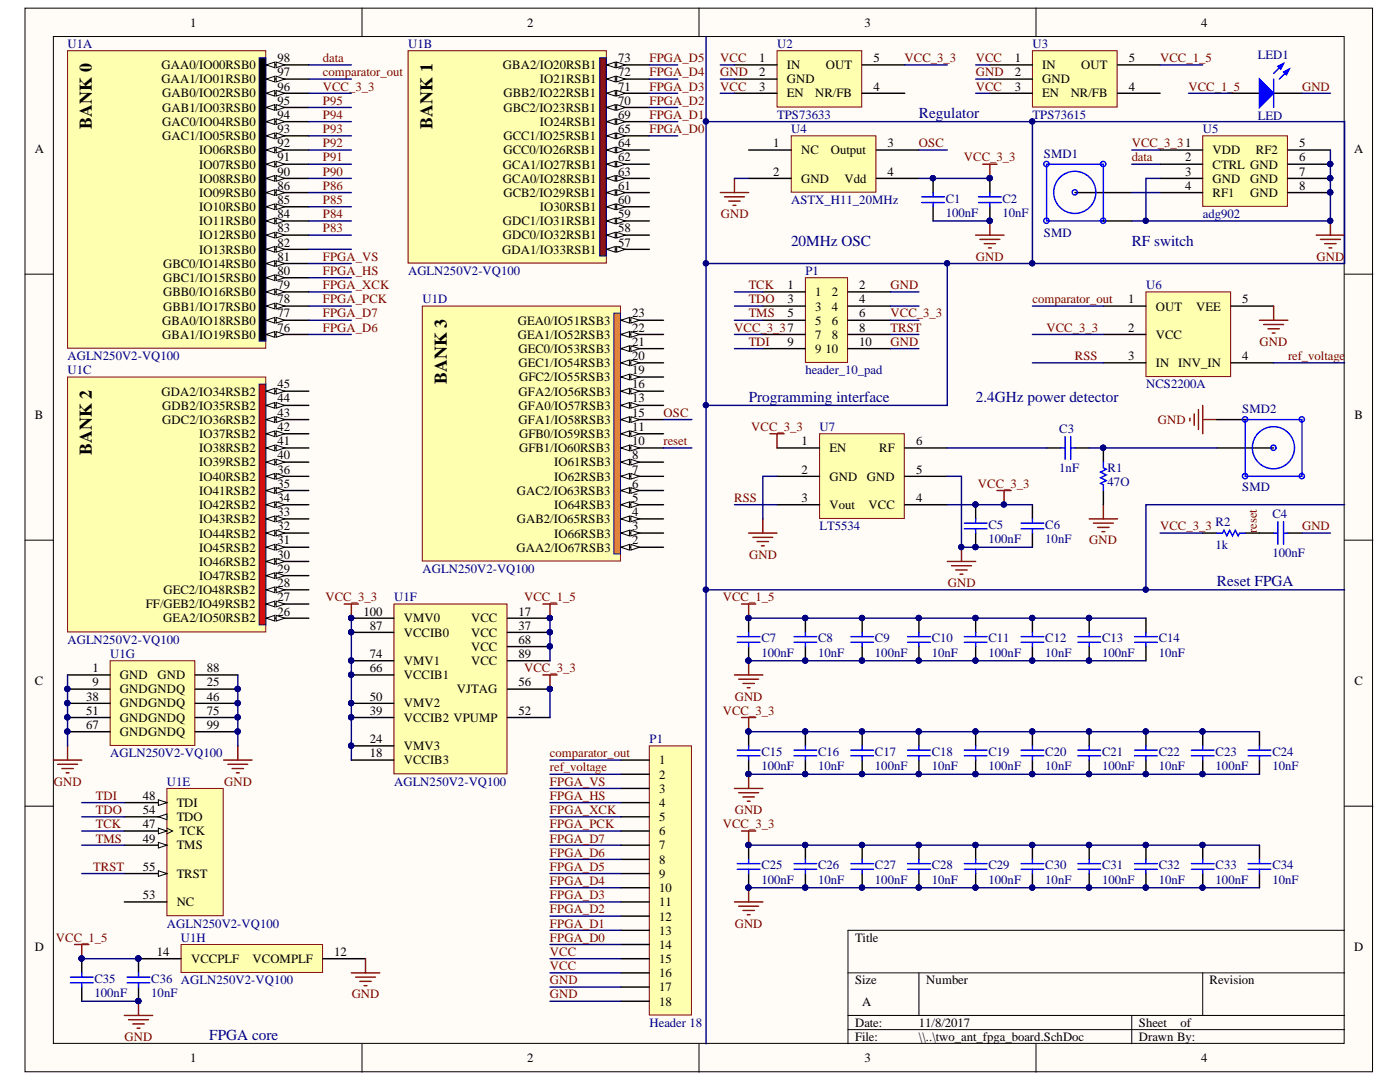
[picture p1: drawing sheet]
<svg xmlns="http://www.w3.org/2000/svg" width="279mm" height="216mm" viewBox="0 0 279 216" stroke-linecap="round" stroke-linejoin="round" font-family="sans-serif">
<defs><g id="words">
<g font-size="3.6">
<text x="18.3" y="25.7" transform="rotate(-90 18.3 25.7)">BANK 0</text>
<text x="86.3" y="25.7" transform="rotate(-90 86.3 25.7)">BANK 1</text>
<text x="89.2" y="76.7" transform="rotate(-90 89.2 76.7)">BANK 3</text>
<text x="18.3" y="90.8" transform="rotate(-90 18.3 90.8)">BANK 2</text>
</g>
<g font-size="3" fill="#000080">
<text x="183.4" y="23.6">Regulator</text>
<text x="157.9" y="49.1">20MHz OSC</text>
<text x="225.9" y="49.1">RF switch</text>
<text x="149.4" y="80.2">Programming interface</text>
<text x="194.7" y="80.2">2.4GHz power detector</text>
<text x="242.8" y="117">Reset FPGA</text>
<text x="41.8" y="207.6">FPGA core</text>
</g>
<g font-size="2.5">
<text x="38" y="5.3">1</text>
<text x="105.2" y="5.3">2</text>
<text x="172.5" y="5.3">3</text>
<text x="239.7" y="5.3">4</text>
<text x="32.2" y="13.8">GAA0/IO00RSB0</text>
<text x="32.2" y="16.7">GAA1/IO01RSB0</text>
<text x="55.4" y="12.4">98</text>
<text x="55.4" y="15.2">97</text>
<text x="100.4" y="13.8">GBA2/IO20RSB1</text>
<text x="107.7" y="16.7">IO21RSB1</text>
<text x="123.4" y="12.4">73</text>
<text x="123.4" y="15.2">72</text>
<text x="151.5" y="12.4">1</text>
<text x="151.5" y="15.2">2</text>
<text x="157" y="13.8">IN</text>
<text x="157" y="16.7">GND</text>
<text x="164.8" y="13.8">OUT</text>
<text x="174.4" y="12.4">5</text>
<text x="202.5" y="12.4">1</text>
<text x="202.5" y="15.2">2</text>
<text x="208" y="13.8">IN</text>
<text x="208" y="16.7">GND</text>
<text x="215.8" y="13.8">OUT</text>
<text x="225.3" y="12.4">5</text>
<text x="32.4" y="19.4">GAB0/IO02RSB0</text>
<text x="32.4" y="22.3">GAB1/IO03RSB0</text>
<text x="55.4" y="18.1">96</text>
<text x="55.4" y="20.9">95</text>
<text x="55.4" y="23.8">94</text>
<text x="100.5" y="19.4">GBB2/IO22RSB1</text>
<text x="100.5" y="22.3">GBC2/IO23RSB1</text>
<text x="123.4" y="18.1">71</text>
<text x="123.4" y="20.9">70</text>
<text x="123.4" y="23.8">69</text>
<text x="151.5" y="18.1">3</text>
<text x="157" y="19.4">EN</text>
<text x="162.7" y="19.4">NR/FB</text>
<text x="174.4" y="18.1">4</text>
<text x="202.5" y="18.1">3</text>
<text x="208" y="19.4">EN</text>
<text x="213.7" y="19.4">NR/FB</text>
<text x="225.3" y="18.1">4</text>
<text x="32.4" y="25.1">GAC0/IO04RSB0</text>
<text x="32.4" y="28">GAC1/IO05RSB0</text>
<text x="55.4" y="26.5">93</text>
<text x="55.4" y="29.4">92</text>
<text x="100.5" y="28">GCC1/IO25RSB1</text>
<text x="107.7" y="25.1">IO24RSB1</text>
<text x="123.4" y="29.4">64</text>
<text x="123.4" y="26.5">65</text>
<text x="154.3" y="29.4">1</text>
<text x="177.1" y="29.4">3</text>
<text x="259.3" y="29.4">5</text>
<text x="6.9" y="30.4">A</text>
<text x="39.7" y="30.8">IO06RSB0</text>
<text x="39.7" y="33.6">IO07RSB0</text>
<text x="55.4" y="32.2">91</text>
<text x="55.4" y="35.1">90</text>
<text x="100.4" y="33.6">GCA1/IO27RSB1</text>
<text x="100.5" y="30.8">GCC0/IO26RSB1</text>
<text x="123.4" y="35.1">63</text>
<text x="123.4" y="32.2">62</text>
<text x="154.3" y="35.1">2</text>
<text x="159.9" y="30.8">NC</text>
<text x="165.8" y="30.8">Output</text>
<text x="177.1" y="35.1">4</text>
<text x="236.5" y="32.2">2</text>
<text x="236.5" y="35.1">3</text>
<text x="242" y="30.8">VDD</text>
<text x="242" y="33.6">CTRL GND</text>
<text x="250.6" y="30.8">RF2</text>
<text x="259.3" y="32.2">6</text>
<text x="259.3" y="35.1">7</text>
<text x="270.2" y="30.4">A</text>
<text x="39.7" y="36.4">IO08RSB0</text>
<text x="39.7" y="39.3">IO09RSB0</text>
<text x="55.4" y="37.9">86</text>
<text x="55.4" y="40.7">85</text>
<text x="100.4" y="36.4">GCA0/IO28RSB1</text>
<text x="100.5" y="39.3">GCB2/IO29RSB1</text>
<text x="123.4" y="37.9">61</text>
<text x="123.4" y="40.7">60</text>
<text x="159.9" y="36.4">GND</text>
<text x="168.5" y="36.4">Vdd</text>
<text x="236.5" y="37.9">4</text>
<text x="242" y="36.4">GND</text>
<text x="242" y="39.3">RF1</text>
<text x="249.5" y="36.4">GND</text>
<text x="249.5" y="39.3">GND</text>
<text x="259.3" y="37.9">8</text>
<text x="39.7" y="42.1">IO10RSB0</text>
<text x="39.7" y="45">IO11RSB0</text>
<text x="39.7" y="47.8">IO12RSB0</text>
<text x="55.4" y="43.5">84</text>
<text x="55.4" y="46.3">83</text>
<text x="100.4" y="47.8">GDC0/IO32RSB1</text>
<text x="100.4" y="45">GDC1/IO31RSB1</text>
<text x="107.7" y="42.1">IO30RSB1</text>
<text x="123.4" y="46.3">58</text>
<text x="123.4" y="43.5">59</text>
<text x="32.6" y="53.4">GBC0/IO14RSB0</text>
<text x="39.7" y="50.6">IO13RSB0</text>
<text x="55.4" y="52">81</text>
<text x="55.4" y="49.2">82</text>
<text x="100.2" y="50.6">GDA1/IO33RSB1</text>
<text x="123.4" y="49.2">57</text>
<text x="32.6" y="59.1">GBB0/IO16RSB0</text>
<text x="32.6" y="56.3">GBC1/IO15RSB0</text>
<text x="55.4" y="57.7">79</text>
<text x="55.4" y="54.9">80</text>
<text x="157.2" y="57.7">1</text>
<text x="162.7" y="59.1">1</text>
<text x="166" y="59.1">2</text>
<text x="171.5" y="57.7">2</text>
<text x="32.4" y="64.8">GBA0/IO18RSB0</text>
<text x="32.6" y="62">GBB1/IO17RSB0</text>
<text x="55.4" y="63.3">77</text>
<text x="55.4" y="60.5">78</text>
<text x="103.3" y="64.8">GEA0/IO51RSB3</text>
<text x="126.2" y="63.3">23</text>
<text x="157.2" y="60.5">3</text>
<text x="157.2" y="63.3">5</text>
<text x="162.7" y="62">3</text>
<text x="162.7" y="64.8">5</text>
<text x="166" y="62">4</text>
<text x="166" y="64.8">6</text>
<text x="171.5" y="60.5">4</text>
<text x="171.5" y="63.3">6</text>
<text x="225.2" y="60.5">1</text>
<text x="230.7" y="62">OUT</text>
<text x="238.7" y="62">VEE</text>
<text x="247.9" y="60.5">5</text>
<text x="32.4" y="67.6">GBA1/IO19RSB0</text>
<text x="55.4" y="66.2">76</text>
<text x="103.3" y="67.6">GEA1/IO52RSB3</text>
<text x="103.5" y="70.4">GEC0/IO53RSB3</text>
<text x="126.2" y="66.2">22</text>
<text x="126.2" y="69">21</text>
<text x="126.2" y="71.9">20</text>
<text x="157.2" y="69">9</text>
<text x="162.7" y="67.6">7</text>
<text x="162.7" y="70.4">9</text>
<text x="164.7" y="70.4">10</text>
<text x="166" y="67.6">8</text>
<text x="171.5" y="66.2">8</text>
<text x="171.5" y="69">10</text>
<text x="225.2" y="66.2">2</text>
<text x="225.2" y="71.9">3</text>
<text x="230.7" y="67.6">VCC</text>
<text x="247.9" y="71.9">4</text>
<text x="55.4" y="77.5">45</text>
<text x="103.5" y="73.3">GEC1/IO54RSB3</text>
<text x="103.6" y="76.1">GFC2/IO55RSB3</text>
<text x="126.2" y="77.5">16</text>
<text x="126.2" y="74.6">19</text>
<text x="230.7" y="73.3">IN</text>
<text x="235.2" y="73.3">INV_IN</text>
<text x="6.9" y="83.5">B</text>
<text x="32.2" y="79">GDA2/IO34RSB2</text>
<text x="32.4" y="81.7">GDB2/IO35RSB2</text>
<text x="55.4" y="80.3">44</text>
<text x="55.4" y="83.2">43</text>
<text x="103.5" y="81.7">GFA0/IO57RSB3</text>
<text x="103.5" y="79">GFA2/IO56RSB3</text>
<text x="126.2" y="80.3">13</text>
<text x="126.2" y="83.2">15</text>
<text x="270.3" y="83.5">B</text>
<text x="32.4" y="84.6">GDC2/IO36RSB2</text>
<text x="39.7" y="87.4">IO37RSB2</text>
<text x="55.4" y="86">42</text>
<text x="55.4" y="88.8">41</text>
<text x="103.5" y="84.6">GFA1/IO58RSB3</text>
<text x="103.6" y="87.4">GFB0/IO59RSB3</text>
<text x="126.2" y="86">11</text>
<text x="126.2" y="88.8">10</text>
<text x="160" y="88.8">1</text>
<text x="182.8" y="88.8">6</text>
<text x="39.7" y="90.3">IO38RSB2</text>
<text x="39.7" y="93.1">IO39RSB2</text>
<text x="39.7" y="95.9">IO40RSB2</text>
<text x="55.4" y="91.6">40</text>
<text x="55.4" y="94.5">36</text>
<text x="103.6" y="90.3">GFB1/IO60RSB3</text>
<text x="110.6" y="93.1">IO61RSB3</text>
<text x="110.6" y="95.9">IO62RSB3</text>
<text x="126.2" y="91.6">8</text>
<text x="126.2" y="94.5">7</text>
<text x="160" y="94.5">2</text>
<text x="165.6" y="90.3">EN</text>
<text x="165.6" y="95.9">GND</text>
<text x="173" y="95.9">GND</text>
<text x="175.5" y="90.3">RF</text>
<text x="182.8" y="94.5">5</text>
<text x="39.7" y="98.7">IO41RSB2</text>
<text x="39.7" y="101.6">IO42RSB2</text>
<text x="55.4" y="97.3">35</text>
<text x="55.4" y="100.2">34</text>
<text x="103.2" y="98.7">GAC2/IO63RSB3</text>
<text x="110.6" y="101.6">IO64RSB3</text>
<text x="126.2" y="97.3">6</text>
<text x="126.2" y="100.2">5</text>
<text x="160" y="100.2">3</text>
<text x="165.6" y="101.6">Vout</text>
<text x="173.3" y="101.6">VCC</text>
<text x="182.8" y="100.2">4</text>
<text x="39.7" y="104.4">IO43RSB2</text>
<text x="39.7" y="107.3">IO44RSB2</text>
<text x="55.4" y="103">33</text>
<text x="55.4" y="105.8">32</text>
<text x="103.2" y="104.4">GAB2/IO65RSB3</text>
<text x="110.6" y="107.3">IO66RSB3</text>
<text x="126.2" y="103">4</text>
<text x="126.2" y="105.8">3</text>
<text x="39.7" y="110.1">IO45RSB2</text>
<text x="39.7" y="112.9">IO46RSB2</text>
<text x="55.4" y="108.6">31</text>
<text x="55.4" y="111.5">30</text>
<text x="103.1" y="110.1">GAA2/IO67RSB3</text>
<text x="126.2" y="108.6">2</text>
<text x="32.6" y="118.6">GEC2/IO48RSB2</text>
<text x="39.7" y="115.7">IO47RSB2</text>
<text x="55.4" y="119.9">27</text>
<text x="55.4" y="117.2">28</text>
<text x="55.4" y="114.3">29</text>
<text x="29.1" y="121.4">FF/GEB2/IO49RSB2</text>
<text x="32.6" y="124.2">GEA2/IO50RSB2</text>
<text x="55.4" y="122.8">26</text>
<text x="72.6" y="122.8">100</text>
<text x="73.8" y="125.6">87</text>
<text x="80.6" y="124.2">VMV0</text>
<text x="94" y="124.2">VCC</text>
<text x="103.5" y="122.8">17</text>
<text x="103.5" y="125.6">37</text>
<text x="73.8" y="131.3">74</text>
<text x="80.6" y="127">VCCIB0</text>
<text x="94" y="127">VCC</text>
<text x="94" y="129.8">VCC</text>
<text x="103.5" y="128.5">68</text>
<text x="103.5" y="131.3">89</text>
<text x="6.9" y="136.6">C</text>
<text x="18.4" y="134.1">1</text>
<text x="18.4" y="136.9">9</text>
<text x="23.9" y="135.5">GND</text>
<text x="31.5" y="135.5">GND</text>
<text x="41.3" y="134.1">88</text>
<text x="41.3" y="136.9">25</text>
<text x="73.8" y="134.1">66</text>
<text x="80.6" y="135.5">VCCIB1</text>
<text x="80.6" y="132.7">VMV1</text>
<text x="94" y="132.7">VCC</text>
<text x="103.5" y="136.9">56</text>
<text x="270.3" y="136.6">C</text>
<text x="17.2" y="139.8">38</text>
<text x="17.2" y="142.6">51</text>
<text x="23.9" y="138.4">GNDGNDQ</text>
<text x="23.9" y="141.2">GNDGNDQ</text>
<text x="41.3" y="139.8">46</text>
<text x="41.3" y="142.6">75</text>
<text x="73.8" y="142.6">39</text>
<text x="73.8" y="139.8">50</text>
<text x="80.6" y="141.2">VMV2</text>
<text x="91.2" y="138.4">VJTAG</text>
<text x="103.5" y="142.6">52</text>
<text x="17.2" y="145.5">67</text>
<text x="23.9" y="144">GNDGNDQ</text>
<text x="23.9" y="146.8">GNDGNDQ</text>
<text x="41.3" y="145.5">99</text>
<text x="73.8" y="148.3">24</text>
<text x="80.6" y="144">VCCIB2 VPUMP</text>
<text x="80.6" y="149.7">VMV3</text>
<text x="73.8" y="151.1">18</text>
<text x="80.6" y="152.5">VCCIB3</text>
<text x="131.6" y="152.5">1</text>
<text x="131.6" y="155.4">2</text>
<text x="28.5" y="159.6">48</text>
<text x="35.3" y="161">TDI</text>
<text x="131.6" y="158.2">3</text>
<text x="131.6" y="161">4</text>
<text x="28.5" y="165.3">47</text>
<text x="28.5" y="162.5">54</text>
<text x="35.3" y="163.8">TDO</text>
<text x="35.9" y="166.7">TCK</text>
<text x="131.6" y="163.8">5</text>
<text x="131.6" y="166.7">6</text>
<text x="28.5" y="168.1">49</text>
<text x="28.5" y="173.8">55</text>
<text x="35.3" y="169.5">TMS</text>
<text x="131.6" y="169.5">7</text>
<text x="131.6" y="172.4">8</text>
<text x="28.5" y="179.5">53</text>
<text x="35.3" y="175.1">TRST</text>
<text x="131.6" y="175.1">9</text>
<text x="131.6" y="178">10</text>
<text x="35.3" y="180.8">NC</text>
<text x="131.6" y="180.8">11</text>
<text x="131.6" y="183.7">12</text>
<text x="6.9" y="189.7">D</text>
<text x="31.3" y="190.8">14</text>
<text x="66.7" y="190.8">12</text>
<text x="131.6" y="186.5">13</text>
<text x="131.6" y="189.3">14</text>
<text x="170.6" y="187.9">Title</text>
<text x="270.2" y="189.7">D</text>
<text x="38.1" y="192.1">VCCPLF</text>
<text x="50.4" y="192.1">VCOMPLF</text>
<text x="131.6" y="192.1">15</text>
<text x="131.6" y="195">16</text>
<text x="131.6" y="197.8">17</text>
<text x="170.6" y="196.4">Size</text>
<text x="184.8" y="196.4">Number</text>
<text x="241.4" y="196.4">Revision</text>
<text x="131.6" y="200.7">18</text>
<text x="172.1" y="200.7">A</text>
<text x="170.6" y="204.9">Date:</text>
<text x="170.6" y="207.7">File:</text>
<text x="183.4" y="204.9">11/8/2017</text>
<text x="183.4" y="207.7">\\..\two_ant_fpga_board.SchDoc</text>
<text x="227.3" y="204.9">Sheet</text>
<text x="227.3" y="207.7">Drawn By:</text>
<text x="235.6" y="204.9">of</text>
<text x="38" y="212">1</text>
<text x="105.2" y="212">2</text>
<text x="172.5" y="212">3</text>
<text x="239.7" y="212">4</text>
</g>
<g font-size="2.5" fill="#000080">
<text x="13.4" y="9.6">U1A</text>
<text x="81.4" y="9.6">U1B</text>
<text x="155.1" y="9.6">U2</text>
<text x="206.1" y="9.6">U3</text>
<text x="251.1" y="11.8">LED1</text>
<text x="155.1" y="23.8">TPS73633</text>
<text x="206.1" y="23.8">TPS73615</text>
<text x="157.9" y="26.5">U4</text>
<text x="240.1" y="26.5">U5</text>
<text x="251.1" y="24">LED</text>
<text x="208.3" y="31.6">SMD1</text>
<text x="157.9" y="40.7">ASTX_H11_20MHz</text>
<text x="188.7" y="40.4">C1</text>
<text x="200.1" y="40.4">C2</text>
<text x="188.7" y="43.3">100nF</text>
<text x="200.1" y="43.3">10nF</text>
<text x="208.3" y="47.3">SMD</text>
<text x="240.1" y="43.5">adg902</text>
<text x="81.4" y="54.9">AGLN250V2-VQ100</text>
<text x="160.7" y="54.9">P1</text>
<text x="228.7" y="57.7">U6</text>
<text x="84.3" y="60.5">U1D</text>
<text x="13.4" y="71.9">AGLN250V2-VQ100</text>
<text x="13.4" y="74.6">U1C</text>
<text x="160.7" y="74.6">header_10_pad</text>
<text x="228.7" y="77.5">NCS2200A</text>
<text x="247.9" y="82.3">SMD2</text>
<text x="163.5" y="86">U7</text>
<text x="211.4" y="86.3">C3</text>
<text x="211.4" y="94.2">1nF</text>
<text x="221" y="94.2">R1</text>
<text x="221" y="97">47O</text>
<text x="247.9" y="97.9">SMD</text>
<text x="163.5" y="105.8">LT5534</text>
<text x="197.3" y="105.5">C5</text>
<text x="208.6" y="105.5">C6</text>
<text x="242.6" y="105">R2</text>
<text x="253.9" y="103.3">C4</text>
<text x="197.3" y="108.4">100nF</text>
<text x="208.6" y="108.4">10nF</text>
<text x="242.6" y="109.5">1k</text>
<text x="253.9" y="111.2">100nF</text>
<text x="78.6" y="119.9">U1F</text>
<text x="84.3" y="114.3">AGLN250V2-VQ100</text>
<text x="13.4" y="128.5">AGLN250V2-VQ100</text>
<text x="22" y="131.3">U1G</text>
<text x="152" y="131">100nF</text>
<text x="152" y="128.1">C7</text>
<text x="163.3" y="131">10nF</text>
<text x="163.3" y="128.1">C8</text>
<text x="174.6" y="131">100nF</text>
<text x="174.6" y="128.1">C9</text>
<text x="185.9" y="131">10nF</text>
<text x="185.9" y="128.1">C10</text>
<text x="197.3" y="131">100nF</text>
<text x="197.3" y="128.1">C11</text>
<text x="208.6" y="131">10nF</text>
<text x="208.6" y="128.1">C12</text>
<text x="219.9" y="131">100nF</text>
<text x="219.9" y="128.1">C13</text>
<text x="231.3" y="131">10nF</text>
<text x="231.3" y="128.1">C14</text>
<text x="129.6" y="148.3">P1</text>
<text x="22" y="151.1">AGLN250V2-VQ100</text>
<text x="152" y="153.7">100nF</text>
<text x="152" y="150.8">C15</text>
<text x="163.3" y="153.7">10nF</text>
<text x="163.3" y="150.8">C16</text>
<text x="174.6" y="153.7">100nF</text>
<text x="174.6" y="150.8">C17</text>
<text x="185.9" y="153.7">10nF</text>
<text x="185.9" y="150.8">C18</text>
<text x="197.3" y="153.7">100nF</text>
<text x="197.3" y="150.8">C19</text>
<text x="208.6" y="153.7">10nF</text>
<text x="208.6" y="150.8">C20</text>
<text x="219.9" y="153.7">100nF</text>
<text x="219.9" y="150.8">C21</text>
<text x="231.3" y="153.7">10nF</text>
<text x="231.3" y="150.8">C22</text>
<text x="242.6" y="153.7">100nF</text>
<text x="242.6" y="150.8">C23</text>
<text x="253.9" y="153.7">10nF</text>
<text x="253.9" y="150.8">C24</text>
<text x="33.3" y="156.8">U1E</text>
<text x="78.6" y="156.8">AGLN250V2-VQ100</text>
<text x="152" y="173.5">C25</text>
<text x="163.3" y="173.5">C26</text>
<text x="174.6" y="173.5">C27</text>
<text x="185.9" y="173.5">C28</text>
<text x="197.3" y="173.5">C29</text>
<text x="208.6" y="173.5">C30</text>
<text x="219.9" y="173.5">C31</text>
<text x="231.3" y="173.5">C32</text>
<text x="242.6" y="173.5">C33</text>
<text x="253.9" y="173.5">C34</text>
<text x="152" y="176.3">100nF</text>
<text x="163.3" y="176.3">10nF</text>
<text x="174.6" y="176.3">100nF</text>
<text x="185.9" y="176.3">10nF</text>
<text x="197.3" y="176.3">100nF</text>
<text x="208.6" y="176.3">10nF</text>
<text x="219.9" y="176.3">100nF</text>
<text x="231.3" y="176.3">10nF</text>
<text x="242.6" y="176.3">100nF</text>
<text x="253.9" y="176.3">10nF</text>
<text x="33.3" y="185.1">AGLN250V2-VQ100</text>
<text x="36.1" y="187.9">U1H</text>
<text x="18.9" y="196.1">C35</text>
<text x="30.2" y="196.1">C36 AGLN250V2-VQ100</text>
<text x="18.9" y="199">100nF</text>
<text x="30.2" y="199">10nF</text>
<text x="129.6" y="204.9">Header 18</text>
</g>
<g font-size="2.5" fill="#800000">
<text x="64.4" y="12.4">data</text>
<text x="64.4" y="15.2">comparator_out</text>
<text x="129.6" y="12.4">FPGA_D5</text>
<text x="129.6" y="15.2">FPGA_D4</text>
<text x="143.7" y="12.4">VCC</text>
<text x="143.7" y="15.2">GND</text>
<text x="180.5" y="12.4">VCC_3_3</text>
<text x="194.7" y="12.4">VCC</text>
<text x="194.7" y="15.2">GND</text>
<text x="231.5" y="12.4">VCC_1_5</text>
<text x="64.4" y="18.1">VCC_3_3</text>
<text x="64.4" y="20.9">P95</text>
<text x="64.4" y="23.8">P94</text>
<text x="129.6" y="18.1">FPGA_D3</text>
<text x="129.6" y="20.9">FPGA_D2</text>
<text x="129.6" y="23.8">FPGA_D1</text>
<text x="143.7" y="18.1">VCC</text>
<text x="194.7" y="18.1">VCC</text>
<text x="237.2" y="18.1">VCC_1_5</text>
<text x="259.8" y="18.1">GND</text>
<text x="64.4" y="26.5">P93</text>
<text x="64.4" y="29.4">P92</text>
<text x="129.6" y="26.5">FPGA_D0</text>
<text x="183.4" y="29.4">OSC</text>
<text x="225.9" y="29.4">VCC_3_31</text>
<text x="64.4" y="32.2">P91</text>
<text x="64.4" y="35.1">P90</text>
<text x="192.4" y="32.2">VCC_3_3</text>
<text x="225.9" y="32.2">data</text>
<text x="64.4" y="37.9">P86</text>
<text x="64.4" y="40.7">P85</text>
<text x="64.4" y="43.5">P84</text>
<text x="64.4" y="46.3">P83</text>
<text x="143.8" y="43.5">GND</text>
<text x="64.4" y="52">FPGA_VS</text>
<text x="194.7" y="52">GND</text>
<text x="262.7" y="52">GND</text>
<text x="64.4" y="57.7">FPGA_XCK</text>
<text x="64.4" y="54.9">FPGA_HS</text>
<text x="149.4" y="57.7">TCK</text>
<text x="177.7" y="57.7">GND</text>
<text x="64.4" y="60.5">FPGA_PCK</text>
<text x="64.4" y="63.3">FPGA_D7</text>
<text x="149.4" y="60.5">TDO</text>
<text x="149.4" y="63.3">TMS</text>
<text x="177.7" y="63.3">VCC_3_3</text>
<text x="206.1" y="60.5">comparator_out</text>
<text x="64.4" y="66.2">FPGA_D6</text>
<text x="146.5" y="66.2">VCC_3_37</text>
<text x="149.4" y="69">TDI</text>
<text x="177.7" y="66.2">TRST</text>
<text x="177.7" y="69">GND</text>
<text x="208.9" y="66.2">VCC_3_3</text>
<text x="214.5" y="71.9">RSS</text>
<text x="251.4" y="69">GND</text>
<text x="257.1" y="71.9">ref_voltage</text>
<text x="132.4" y="83.2">OSC</text>
<text x="132.4" y="88.8">reset</text>
<text x="149.9" y="86">VCC_3_3</text>
<text x="231.1" y="84.6">GND</text>
<text x="146.5" y="100.2">RSS</text>
<text x="195.2" y="97.3">VCC_3_3</text>
<text x="231.5" y="105.8">VCC_3_3</text>
<text x="250.8" y="106.3" transform="rotate(-90 250.8 106.3)">reset</text>
<text x="259.8" y="105.8">GND</text>
<text x="149.5" y="111.5">GND</text>
<text x="217.4" y="108.6">GND</text>
<text x="64.9" y="119.9">VCC_3_3</text>
<text x="104.6" y="119.9">VCC_1_5</text>
<text x="144.3" y="119.9">VCC_1_5</text>
<text x="189.2" y="117.2">GND</text>
<text x="104.6" y="134.1">VCC_3_3</text>
<text x="144.3" y="142.6">VCC_3_3</text>
<text x="146.6" y="139.8">GND</text>
<text x="109.8" y="151.1">comparator_out</text>
<text x="109.8" y="153.9">ref_voltage</text>
<text x="10.7" y="156.8">GND</text>
<text x="19.1" y="159.6">TDI</text>
<text x="44.7" y="156.8">GND</text>
<text x="109.8" y="156.8">FPGA_VS</text>
<text x="109.8" y="159.6">FPGA_HS</text>
<text x="19.1" y="162.5">TDO</text>
<text x="19.1" y="165.3">TCK</text>
<text x="109.8" y="162.5">FPGA_XCK</text>
<text x="109.8" y="165.3">FPGA_PCK</text>
<text x="144.3" y="165.3">VCC_3_3</text>
<text x="146.6" y="162.5">GND</text>
<text x="18.6" y="173.8">TRST</text>
<text x="19.1" y="168.1">TMS</text>
<text x="109.8" y="168.1">FPGA_D7</text>
<text x="109.8" y="170.9">FPGA_D6</text>
<text x="109.8" y="173.8">FPGA_D5</text>
<text x="109.8" y="176.6">FPGA_D4</text>
<text x="109.8" y="179.5">FPGA_D3</text>
<text x="109.8" y="182.2">FPGA_D2</text>
<text x="109.8" y="185.1">FPGA_D1</text>
<text x="146.6" y="185.1">GND</text>
<text x="11.2" y="187.9">VCC_1_5</text>
<text x="109.8" y="190.8">VCC</text>
<text x="109.8" y="187.9">FPGA_D0</text>
<text x="109.8" y="196.4">GND</text>
<text x="109.8" y="193.6">VCC</text>
<text x="70.2" y="199.2">GND</text>
<text x="109.8" y="199.2">GND</text>
<text x="24.9" y="207.7">GND</text>
</g>
</g></defs>
<g fill="#fffcf8" stroke="#000" stroke-width=".2">
<path d="M5 1.6h268.9v212.3h-268.9z"/>
<path d="M10.7 7.3h257.6v200.9h-257.6z"/>
</g>
<g fill="none" stroke="#000" stroke-width=".2">
<path d="M72.2 1.6v5.7M139.5 1.6v5.7M206.8 1.6v5.7M5 54.7h5.7M268.3 54.7h5.7M5 107.8h5.7M268.3 107.8h5.7M5 160.9h5.7M268.3 160.9h5.7M169.2 194.1h99.1M183.4 194.1v8.5M240 194.1v8.5"/>
<path d="M268.3 185.6h-99.1v22.7M72.2 208.3v5.6M139.5 208.3v5.6M169.2 202.6h99.1M169.2 205.4h99.1M206.8 208.3v5.6M225.9 202.6v5.7"/>
</g>
<path d="M13.5 10.1h39.5v59.4h-39.5z" fill="#ffffb0" stroke="#800000" stroke-width=".2"/>
<path d="M51.7 11.5h1.3v56.6h-1.3z" fill="#000" stroke="#000080" stroke-width=".2"/>
<path d="M53.1 13h8.5" fill="none" stroke="#000" stroke-width=".28"/>
<path d="M53.1 13l1.7-.6v1.1z" fill="#fffcf8"/>
<path d="M53.1 13l1.7-.6v1.1z" fill="none" stroke="#000" stroke-width=".2"/>
<path d="M55.1 12.4l1.7 .6-1.7 .5z" fill="#fffcf8"/>
<path d="M55.1 12.4l1.7 .6-1.7 .5z" fill="none" stroke="#000" stroke-width=".2"/>
<path d="M53.1 15.8h8.5" fill="none" stroke="#000" stroke-width=".28"/>
<path d="M53.1 15.8l1.7-.6v1.1z" fill="#fffcf8"/>
<path d="M53.1 15.8l1.7-.6v1.1z" fill="none" stroke="#000" stroke-width=".2"/>
<path d="M55.1 15.2l1.7 .6-1.7 .5z" fill="#fffcf8"/>
<path d="M55.1 15.2l1.7 .6-1.7 .5z" fill="none" stroke="#000" stroke-width=".2"/>
<path d="M53.1 18.6h8.5" fill="none" stroke="#000" stroke-width=".28"/>
<path d="M53.1 18.6l1.7-.6v1.2z" fill="#fffcf8"/>
<path d="M53.1 18.6l1.7-.6v1.2z" fill="none" stroke="#000" stroke-width=".2"/>
<path d="M55.1 18l1.7 .6-1.7 .6z" fill="#fffcf8"/>
<path d="M55.1 18l1.7 .6-1.7 .6z" fill="none" stroke="#000" stroke-width=".2"/>
<path d="M53.1 21.4h8.5" fill="none" stroke="#000" stroke-width=".28"/>
<path d="M53.1 21.4l1.7-.5v1.1z" fill="#fffcf8"/>
<path d="M53.1 21.4l1.7-.5v1.1z" fill="none" stroke="#000" stroke-width=".2"/>
<path d="M55.1 20.9l1.7 .5-1.7 .6z" fill="#fffcf8"/>
<path d="M55.1 20.9l1.7 .5-1.7 .6z" fill="none" stroke="#000" stroke-width=".2"/>
<path d="M53.1 24.3h8.5" fill="none" stroke="#000" stroke-width=".28"/>
<path d="M53.1 24.3l1.7-.6v1.1z" fill="#fffcf8"/>
<path d="M53.1 24.3l1.7-.6v1.1z" fill="none" stroke="#000" stroke-width=".2"/>
<path d="M55.1 23.7l1.7 .6-1.7 .5z" fill="#fffcf8"/>
<path d="M55.1 23.7l1.7 .6-1.7 .5z" fill="none" stroke="#000" stroke-width=".2"/>
<path d="M53.1 27.1h8.5" fill="none" stroke="#000" stroke-width=".28"/>
<path d="M53.1 27.1l1.7-.6v1.2z" fill="#fffcf8"/>
<path d="M53.1 27.1l1.7-.6v1.2z" fill="none" stroke="#000" stroke-width=".2"/>
<path d="M55.1 26.5l1.7 .6-1.7 .6z" fill="#fffcf8"/>
<path d="M55.1 26.5l1.7 .6-1.7 .6z" fill="none" stroke="#000" stroke-width=".2"/>
<path d="M53.1 63.9h8.5" fill="none" stroke="#000" stroke-width=".28"/>
<path d="M53.1 63.9l1.7-.6v1.2z" fill="#fffcf8"/>
<path d="M53.1 63.9l1.7-.6v1.2z" fill="none" stroke="#000" stroke-width=".2"/>
<path d="M55.1 63.3l1.7 .6-1.7 .6z" fill="#fffcf8"/>
<path d="M55.1 63.3l1.7 .6-1.7 .6z" fill="none" stroke="#000" stroke-width=".2"/>
<path d="M53.1 66.7h8.5" fill="none" stroke="#000" stroke-width=".28"/>
<path d="M53.1 66.7l1.7-.5v1.1z" fill="#fffcf8"/>
<path d="M53.1 66.7l1.7-.5v1.1z" fill="none" stroke="#000" stroke-width=".2"/>
<path d="M55.1 66.2l1.7 .5-1.7 .6z" fill="#fffcf8"/>
<path d="M55.1 66.2l1.7 .5-1.7 .6z" fill="none" stroke="#000" stroke-width=".2"/>
<path d="M53.1 58.2h8.5" fill="none" stroke="#000" stroke-width=".28"/>
<path d="M53.1 58.2l1.7-.5v1.1z" fill="#fffcf8"/>
<path d="M53.1 58.2l1.7-.5v1.1z" fill="none" stroke="#000" stroke-width=".2"/>
<path d="M55.1 57.7l1.7 .5-1.7 .6z" fill="#fffcf8"/>
<path d="M55.1 57.7l1.7 .5-1.7 .6z" fill="none" stroke="#000" stroke-width=".2"/>
<path d="M53.1 61.1h8.5" fill="none" stroke="#000" stroke-width=".28"/>
<path d="M53.1 61.1l1.7-.6v1.1z" fill="#fffcf8"/>
<path d="M53.1 61.1l1.7-.6v1.1z" fill="none" stroke="#000" stroke-width=".2"/>
<path d="M55.1 60.5l1.7 .6-1.7 .5z" fill="#fffcf8"/>
<path d="M55.1 60.5l1.7 .6-1.7 .5z" fill="none" stroke="#000" stroke-width=".2"/>
<path d="M53.1 52.6h8.5" fill="none" stroke="#000" stroke-width=".28"/>
<path d="M53.1 52.6l1.7-.6v1.1z" fill="#fffcf8"/>
<path d="M53.1 52.6l1.7-.6v1.1z" fill="none" stroke="#000" stroke-width=".2"/>
<path d="M55.1 52l1.7 .6-1.7 .5z" fill="#fffcf8"/>
<path d="M55.1 52l1.7 .6-1.7 .5z" fill="none" stroke="#000" stroke-width=".2"/>
<path d="M53.1 55.4h8.5" fill="none" stroke="#000" stroke-width=".28"/>
<path d="M53.1 55.4l1.7-.6v1.2z" fill="#fffcf8"/>
<path d="M53.1 55.4l1.7-.6v1.2z" fill="none" stroke="#000" stroke-width=".2"/>
<path d="M55.1 54.8l1.7 .6-1.7 .6z" fill="#fffcf8"/>
<path d="M55.1 54.8l1.7 .6-1.7 .6z" fill="none" stroke="#000" stroke-width=".2"/>
<path d="M53.1 29.9h8.5" fill="none" stroke="#000" stroke-width=".28"/>
<path d="M53.1 29.9l1.7-.5v1.1z" fill="#fffcf8"/>
<path d="M53.1 29.9l1.7-.5v1.1z" fill="none" stroke="#000" stroke-width=".2"/>
<path d="M55.1 29.4l1.7 .5-1.7 .6z" fill="#fffcf8"/>
<path d="M55.1 29.4l1.7 .5-1.7 .6z" fill="none" stroke="#000" stroke-width=".2"/>
<path d="M53.1 32.8h8.5" fill="none" stroke="#000" stroke-width=".28"/>
<path d="M53.1 32.8l1.7-.6v1.1z" fill="#fffcf8"/>
<path d="M53.1 32.8l1.7-.6v1.1z" fill="none" stroke="#000" stroke-width=".2"/>
<path d="M55.1 32.2l1.7 .6-1.7 .5z" fill="#fffcf8"/>
<path d="M55.1 32.2l1.7 .6-1.7 .5z" fill="none" stroke="#000" stroke-width=".2"/>
<path d="M53.1 35.6h8.5" fill="none" stroke="#000" stroke-width=".28"/>
<path d="M53.1 35.6l1.7-.6v1.2z" fill="#fffcf8"/>
<path d="M53.1 35.6l1.7-.6v1.2z" fill="none" stroke="#000" stroke-width=".2"/>
<path d="M55.1 35l1.7 .6-1.7 .6z" fill="#fffcf8"/>
<path d="M55.1 35l1.7 .6-1.7 .6z" fill="none" stroke="#000" stroke-width=".2"/>
<path d="M53.1 38.4h8.5" fill="none" stroke="#000" stroke-width=".28"/>
<path d="M53.1 38.4l1.7-.5v1.1z" fill="#fffcf8"/>
<path d="M53.1 38.4l1.7-.5v1.1z" fill="none" stroke="#000" stroke-width=".2"/>
<path d="M55.1 37.9l1.7 .5-1.7 .6z" fill="#fffcf8"/>
<path d="M55.1 37.9l1.7 .5-1.7 .6z" fill="none" stroke="#000" stroke-width=".2"/>
<path d="M53.1 41.3h8.5" fill="none" stroke="#000" stroke-width=".28"/>
<path d="M53.1 41.3l1.7-.6v1.1z" fill="#fffcf8"/>
<path d="M53.1 41.3l1.7-.6v1.1z" fill="none" stroke="#000" stroke-width=".2"/>
<path d="M55.1 40.7l1.7 .6-1.7 .5z" fill="#fffcf8"/>
<path d="M55.1 40.7l1.7 .6-1.7 .5z" fill="none" stroke="#000" stroke-width=".2"/>
<path d="M53.1 44.1h8.5" fill="none" stroke="#000" stroke-width=".28"/>
<path d="M53.1 44.1l1.7-.6v1.2z" fill="#fffcf8"/>
<path d="M53.1 44.1l1.7-.6v1.2z" fill="none" stroke="#000" stroke-width=".2"/>
<path d="M55.1 43.5l1.7 .6-1.7 .6z" fill="#fffcf8"/>
<path d="M55.1 43.5l1.7 .6-1.7 .6z" fill="none" stroke="#000" stroke-width=".2"/>
<path d="M53.1 46.9h8.5" fill="none" stroke="#000" stroke-width=".28"/>
<path d="M53.1 46.9l1.7-.5v1.1z" fill="#fffcf8"/>
<path d="M53.1 46.9l1.7-.5v1.1z" fill="none" stroke="#000" stroke-width=".2"/>
<path d="M55.1 46.4l1.7 .5-1.7 .6z" fill="#fffcf8"/>
<path d="M55.1 46.4l1.7 .5-1.7 .6z" fill="none" stroke="#000" stroke-width=".2"/>
<path d="M53.1 49.8h8.5" fill="none" stroke="#000" stroke-width=".28"/>
<path d="M53.1 49.8l1.7-.6v1.1z" fill="#fffcf8"/>
<path d="M53.1 49.8l1.7-.6v1.1z" fill="none" stroke="#000" stroke-width=".2"/>
<path d="M55.1 49.2l1.7 .6-1.7 .5z" fill="#fffcf8"/>
<path d="M55.1 49.2l1.7 .6-1.7 .5z" fill="none" stroke="#000" stroke-width=".2"/>
<path d="M81.4 10.1h39.6v42.4h-39.6z" fill="#ffffb0" stroke="#800000" stroke-width=".2"/>
<path d="M119.7 11.5h1.3v39.6h-1.3z" fill="#800000" stroke="#000080" stroke-width=".2"/>
<path d="M121.1 13h8.5" fill="none" stroke="#000" stroke-width=".28"/>
<path d="M121.1 13l1.7-.6v1.1z" fill="#fffcf8"/>
<path d="M121.1 13l1.7-.6v1.1z" fill="none" stroke="#000" stroke-width=".2"/>
<path d="M123.1 12.4l1.7 .6-1.7 .5z" fill="#fffcf8"/>
<path d="M123.1 12.4l1.7 .6-1.7 .5z" fill="none" stroke="#000" stroke-width=".2"/>
<path d="M121.1 18.6h8.5" fill="none" stroke="#000" stroke-width=".28"/>
<path d="M121.1 18.6l1.7-.6v1.2z" fill="#fffcf8"/>
<path d="M121.1 18.6l1.7-.6v1.2z" fill="none" stroke="#000" stroke-width=".2"/>
<path d="M123.1 18l1.7 .6-1.7 .6z" fill="#fffcf8"/>
<path d="M123.1 18l1.7 .6-1.7 .6z" fill="none" stroke="#000" stroke-width=".2"/>
<path d="M121.1 21.4h8.5" fill="none" stroke="#000" stroke-width=".28"/>
<path d="M121.1 21.4l1.7-.5v1.1z" fill="#fffcf8"/>
<path d="M121.1 21.4l1.7-.5v1.1z" fill="none" stroke="#000" stroke-width=".2"/>
<path d="M123.1 20.9l1.7 .5-1.7 .6z" fill="#fffcf8"/>
<path d="M123.1 20.9l1.7 .5-1.7 .6z" fill="none" stroke="#000" stroke-width=".2"/>
<path d="M121.1 35.6h8.5" fill="none" stroke="#000" stroke-width=".28"/>
<path d="M121.1 35.6l1.7-.6v1.2z" fill="#fffcf8"/>
<path d="M121.1 35.6l1.7-.6v1.2z" fill="none" stroke="#000" stroke-width=".2"/>
<path d="M123.1 35l1.7 .6-1.7 .6z" fill="#fffcf8"/>
<path d="M123.1 35l1.7 .6-1.7 .6z" fill="none" stroke="#000" stroke-width=".2"/>
<path d="M121.1 32.8h8.5" fill="none" stroke="#000" stroke-width=".28"/>
<path d="M121.1 32.8l1.7-.6v1.1z" fill="#fffcf8"/>
<path d="M121.1 32.8l1.7-.6v1.1z" fill="none" stroke="#000" stroke-width=".2"/>
<path d="M123.1 32.2l1.7 .6-1.7 .5z" fill="#fffcf8"/>
<path d="M123.1 32.2l1.7 .6-1.7 .5z" fill="none" stroke="#000" stroke-width=".2"/>
<path d="M121.1 38.4h8.5" fill="none" stroke="#000" stroke-width=".28"/>
<path d="M121.1 38.4l1.7-.5v1.1z" fill="#fffcf8"/>
<path d="M121.1 38.4l1.7-.5v1.1z" fill="none" stroke="#000" stroke-width=".2"/>
<path d="M123.1 37.9l1.7 .5-1.7 .6z" fill="#fffcf8"/>
<path d="M123.1 37.9l1.7 .5-1.7 .6z" fill="none" stroke="#000" stroke-width=".2"/>
<path d="M121.1 29.9h8.5" fill="none" stroke="#000" stroke-width=".28"/>
<path d="M121.1 29.9l1.7-.5v1.1z" fill="#fffcf8"/>
<path d="M121.1 29.9l1.7-.5v1.1z" fill="none" stroke="#000" stroke-width=".2"/>
<path d="M123.1 29.4l1.7 .5-1.7 .6z" fill="#fffcf8"/>
<path d="M123.1 29.4l1.7 .5-1.7 .6z" fill="none" stroke="#000" stroke-width=".2"/>
<path d="M121.1 27.1h8.5" fill="none" stroke="#000" stroke-width=".28"/>
<path d="M121.1 27.1l1.7-.6v1.2z" fill="#fffcf8"/>
<path d="M121.1 27.1l1.7-.6v1.2z" fill="none" stroke="#000" stroke-width=".2"/>
<path d="M123.1 26.5l1.7 .6-1.7 .6z" fill="#fffcf8"/>
<path d="M123.1 26.5l1.7 .6-1.7 .6z" fill="none" stroke="#000" stroke-width=".2"/>
<path d="M121.1 49.8h8.5" fill="none" stroke="#000" stroke-width=".28"/>
<path d="M121.1 49.8l1.7-.6v1.1z" fill="#fffcf8"/>
<path d="M121.1 49.8l1.7-.6v1.1z" fill="none" stroke="#000" stroke-width=".2"/>
<path d="M123.1 49.2l1.7 .6-1.7 .5z" fill="#fffcf8"/>
<path d="M123.1 49.2l1.7 .6-1.7 .5z" fill="none" stroke="#000" stroke-width=".2"/>
<path d="M121.1 46.9h8.5" fill="none" stroke="#000" stroke-width=".28"/>
<path d="M121.1 46.9l1.7-.5v1.1z" fill="#fffcf8"/>
<path d="M121.1 46.9l1.7-.5v1.1z" fill="none" stroke="#000" stroke-width=".2"/>
<path d="M123.1 46.4l1.7 .5-1.7 .6z" fill="#fffcf8"/>
<path d="M123.1 46.4l1.7 .5-1.7 .6z" fill="none" stroke="#000" stroke-width=".2"/>
<path d="M121.1 44.1h8.5" fill="none" stroke="#000" stroke-width=".28"/>
<path d="M121.1 44.1l1.7-.6v1.2z" fill="#fffcf8"/>
<path d="M121.1 44.1l1.7-.6v1.2z" fill="none" stroke="#000" stroke-width=".2"/>
<path d="M123.1 43.5l1.7 .6-1.7 .6z" fill="#fffcf8"/>
<path d="M123.1 43.5l1.7 .6-1.7 .6z" fill="none" stroke="#000" stroke-width=".2"/>
<path d="M121.1 15.8h8.5" fill="none" stroke="#000" stroke-width=".28"/>
<path d="M121.1 15.8l1.7-.6v1.1z" fill="#fffcf8"/>
<path d="M121.1 15.8l1.7-.6v1.1z" fill="none" stroke="#000" stroke-width=".2"/>
<path d="M123.1 15.2l1.7 .6-1.7 .5z" fill="#fffcf8"/>
<path d="M123.1 15.2l1.7 .6-1.7 .5z" fill="none" stroke="#000" stroke-width=".2"/>
<path d="M121.1 24.3h8.5" fill="none" stroke="#000" stroke-width=".28"/>
<path d="M121.1 24.3l1.7-.6v1.1z" fill="#fffcf8"/>
<path d="M121.1 24.3l1.7-.6v1.1z" fill="none" stroke="#000" stroke-width=".2"/>
<path d="M123.1 23.7l1.7 .6-1.7 .5z" fill="#fffcf8"/>
<path d="M123.1 23.7l1.7 .6-1.7 .5z" fill="none" stroke="#000" stroke-width=".2"/>
<path d="M121.1 41.3h8.5" fill="none" stroke="#000" stroke-width=".28"/>
<path d="M121.1 41.3l1.7-.6v1.1z" fill="#fffcf8"/>
<path d="M121.1 41.3l1.7-.6v1.1z" fill="none" stroke="#000" stroke-width=".2"/>
<path d="M123.1 40.7l1.7 .6-1.7 .5z" fill="#fffcf8"/>
<path d="M123.1 40.7l1.7 .6-1.7 .5z" fill="none" stroke="#000" stroke-width=".2"/>
<path d="M13.5 75.2h39.5v50.9h-39.5z" fill="#ffffb0" stroke="#800000" stroke-width=".2"/>
<path d="M51.7 76.6h1.3v48.1h-1.3z" fill="#f00" stroke="#000080" stroke-width=".2"/>
<path d="M53.1 120.5h8.5" fill="none" stroke="#000" stroke-width=".28"/>
<path d="M53.1 120.5l1.7-.5v1.1z" fill="#fffcf8"/>
<path d="M53.1 120.5l1.7-.5v1.1z" fill="none" stroke="#000" stroke-width=".2"/>
<path d="M55.1 120l1.7 .5-1.7 .6z" fill="#fffcf8"/>
<path d="M55.1 120l1.7 .5-1.7 .6z" fill="none" stroke="#000" stroke-width=".2"/>
<path d="M53.1 78.1h8.5" fill="none" stroke="#000" stroke-width=".28"/>
<path d="M53.1 78.1l1.7-.6v1.1z" fill="#fffcf8"/>
<path d="M53.1 78.1l1.7-.6v1.1z" fill="none" stroke="#000" stroke-width=".2"/>
<path d="M55.1 77.5l1.7 .6-1.7 .5z" fill="#fffcf8"/>
<path d="M55.1 77.5l1.7 .6-1.7 .5z" fill="none" stroke="#000" stroke-width=".2"/>
<path d="M53.1 80.9h8.5" fill="none" stroke="#000" stroke-width=".28"/>
<path d="M53.1 80.9l1.7-.6v1.2z" fill="#fffcf8"/>
<path d="M53.1 80.9l1.7-.6v1.2z" fill="none" stroke="#000" stroke-width=".2"/>
<path d="M55.1 80.3l1.7 .6-1.7 .6z" fill="#fffcf8"/>
<path d="M55.1 80.3l1.7 .6-1.7 .6z" fill="none" stroke="#000" stroke-width=".2"/>
<path d="M53.1 83.7h8.5" fill="none" stroke="#000" stroke-width=".28"/>
<path d="M53.1 83.7l1.7-.5v1.1z" fill="#fffcf8"/>
<path d="M53.1 83.7l1.7-.5v1.1z" fill="none" stroke="#000" stroke-width=".2"/>
<path d="M55.1 83.2l1.7 .5-1.7 .6z" fill="#fffcf8"/>
<path d="M55.1 83.2l1.7 .5-1.7 .6z" fill="none" stroke="#000" stroke-width=".2"/>
<path d="M53.1 123.4h8.5" fill="none" stroke="#000" stroke-width=".28"/>
<path d="M53.1 123.4l1.7-.6v1.1z" fill="#fffcf8"/>
<path d="M53.1 123.4l1.7-.6v1.1z" fill="none" stroke="#000" stroke-width=".2"/>
<path d="M55.1 122.8l1.7 .6-1.7 .5z" fill="#fffcf8"/>
<path d="M55.1 122.8l1.7 .6-1.7 .5z" fill="none" stroke="#000" stroke-width=".2"/>
<path d="M53.1 117.7h8.5" fill="none" stroke="#000" stroke-width=".28"/>
<path d="M53.1 117.7l1.7-.6v1.2z" fill="#fffcf8"/>
<path d="M53.1 117.7l1.7-.6v1.2z" fill="none" stroke="#000" stroke-width=".2"/>
<path d="M55.1 117.1l1.7 .6-1.7 .6z" fill="#fffcf8"/>
<path d="M55.1 117.1l1.7 .6-1.7 .6z" fill="none" stroke="#000" stroke-width=".2"/>
<path d="M53.1 86.6h8.5" fill="none" stroke="#000" stroke-width=".28"/>
<path d="M53.1 86.6l1.7-.6v1.1z" fill="#fffcf8"/>
<path d="M53.1 86.6l1.7-.6v1.1z" fill="none" stroke="#000" stroke-width=".2"/>
<path d="M55.1 86l1.7 .6-1.7 .5z" fill="#fffcf8"/>
<path d="M55.1 86l1.7 .6-1.7 .5z" fill="none" stroke="#000" stroke-width=".2"/>
<path d="M53.1 89.4h8.5" fill="none" stroke="#000" stroke-width=".28"/>
<path d="M53.1 89.4l1.7-.6v1.1z" fill="#fffcf8"/>
<path d="M53.1 89.4l1.7-.6v1.1z" fill="none" stroke="#000" stroke-width=".2"/>
<path d="M55.1 88.8l1.7 .6-1.7 .5z" fill="#fffcf8"/>
<path d="M55.1 88.8l1.7 .6-1.7 .5z" fill="none" stroke="#000" stroke-width=".2"/>
<path d="M53.1 92.2h8.5" fill="none" stroke="#000" stroke-width=".28"/>
<path d="M53.1 92.2l1.7-.6v1.2z" fill="#fffcf8"/>
<path d="M53.1 92.2l1.7-.6v1.2z" fill="none" stroke="#000" stroke-width=".2"/>
<path d="M55.1 91.6l1.7 .6-1.7 .6z" fill="#fffcf8"/>
<path d="M55.1 91.6l1.7 .6-1.7 .6z" fill="none" stroke="#000" stroke-width=".2"/>
<path d="M53.1 95h8.5" fill="none" stroke="#000" stroke-width=".28"/>
<path d="M53.1 95l1.7-.5v1.1z" fill="#fffcf8"/>
<path d="M53.1 95l1.7-.5v1.1z" fill="none" stroke="#000" stroke-width=".2"/>
<path d="M55.1 94.5l1.7 .5-1.7 .6z" fill="#fffcf8"/>
<path d="M55.1 94.5l1.7 .5-1.7 .6z" fill="none" stroke="#000" stroke-width=".2"/>
<path d="M53.1 97.9h8.5" fill="none" stroke="#000" stroke-width=".28"/>
<path d="M53.1 97.9l1.7-.6v1.1z" fill="#fffcf8"/>
<path d="M53.1 97.9l1.7-.6v1.1z" fill="none" stroke="#000" stroke-width=".2"/>
<path d="M55.1 97.3l1.7 .6-1.7 .5z" fill="#fffcf8"/>
<path d="M55.1 97.3l1.7 .6-1.7 .5z" fill="none" stroke="#000" stroke-width=".2"/>
<path d="M53.1 100.7h8.5" fill="none" stroke="#000" stroke-width=".28"/>
<path d="M53.1 100.7l1.7-.6v1.2z" fill="#fffcf8"/>
<path d="M53.1 100.7l1.7-.6v1.2z" fill="none" stroke="#000" stroke-width=".2"/>
<path d="M55.1 100.1l1.7 .6-1.7 .6z" fill="#fffcf8"/>
<path d="M55.1 100.1l1.7 .6-1.7 .6z" fill="none" stroke="#000" stroke-width=".2"/>
<path d="M53.1 103.5h8.5" fill="none" stroke="#000" stroke-width=".28"/>
<path d="M53.1 103.5l1.7-.5v1.1z" fill="#fffcf8"/>
<path d="M53.1 103.5l1.7-.5v1.1z" fill="none" stroke="#000" stroke-width=".2"/>
<path d="M55.1 103l1.7 .5-1.7 .6z" fill="#fffcf8"/>
<path d="M55.1 103l1.7 .5-1.7 .6z" fill="none" stroke="#000" stroke-width=".2"/>
<path d="M53.1 106.4h8.5" fill="none" stroke="#000" stroke-width=".28"/>
<path d="M53.1 106.4l1.7-.6v1.1z" fill="#fffcf8"/>
<path d="M53.1 106.4l1.7-.6v1.1z" fill="none" stroke="#000" stroke-width=".2"/>
<path d="M55.1 105.8l1.7 .6-1.7 .5z" fill="#fffcf8"/>
<path d="M55.1 105.8l1.7 .6-1.7 .5z" fill="none" stroke="#000" stroke-width=".2"/>
<path d="M53.1 109.2h8.5" fill="none" stroke="#000" stroke-width=".28"/>
<path d="M53.1 109.2l1.7-.6v1.2z" fill="#fffcf8"/>
<path d="M53.1 109.2l1.7-.6v1.2z" fill="none" stroke="#000" stroke-width=".2"/>
<path d="M55.1 108.6l1.7 .6-1.7 .6z" fill="#fffcf8"/>
<path d="M55.1 108.6l1.7 .6-1.7 .6z" fill="none" stroke="#000" stroke-width=".2"/>
<path d="M53.1 112h8.5" fill="none" stroke="#000" stroke-width=".28"/>
<path d="M53.1 112l1.7-.5v1.1z" fill="#fffcf8"/>
<path d="M53.1 112l1.7-.5v1.1z" fill="none" stroke="#000" stroke-width=".2"/>
<path d="M55.1 111.5l1.7 .5-1.7 .6z" fill="#fffcf8"/>
<path d="M55.1 111.5l1.7 .5-1.7 .6z" fill="none" stroke="#000" stroke-width=".2"/>
<path d="M53.1 114.9h8.5" fill="none" stroke="#000" stroke-width=".28"/>
<path d="M53.1 114.9l1.7-.6v1.1z" fill="#fffcf8"/>
<path d="M53.1 114.9l1.7-.6v1.1z" fill="none" stroke="#000" stroke-width=".2"/>
<path d="M55.1 114.3l1.7 .6-1.7 .5z" fill="#fffcf8"/>
<path d="M55.1 114.3l1.7 .6-1.7 .5z" fill="none" stroke="#000" stroke-width=".2"/>
<path d="M84.3 61.1h39.5v50.8h-39.5z" fill="#ffffb0" stroke="#800000" stroke-width=".2"/>
<path d="M122.5 62.5h1.3v48h-1.3z" fill="#fd8300" stroke="#000080" stroke-width=".2"/>
<path d="M123.9 109.2h8.5" fill="none" stroke="#000" stroke-width=".28"/>
<path d="M123.9 109.2l1.7-.6v1.2z" fill="#fffcf8"/>
<path d="M123.9 109.2l1.7-.6v1.2z" fill="none" stroke="#000" stroke-width=".2"/>
<path d="M125.9 108.6l1.7 .6-1.7 .6z" fill="#fffcf8"/>
<path d="M125.9 108.6l1.7 .6-1.7 .6z" fill="none" stroke="#000" stroke-width=".2"/>
<path d="M123.9 103.5h8.5" fill="none" stroke="#000" stroke-width=".28"/>
<path d="M123.9 103.5l1.7-.5v1.1z" fill="#fffcf8"/>
<path d="M123.9 103.5l1.7-.5v1.1z" fill="none" stroke="#000" stroke-width=".2"/>
<path d="M125.9 103l1.7 .5-1.7 .6z" fill="#fffcf8"/>
<path d="M125.9 103l1.7 .5-1.7 .6z" fill="none" stroke="#000" stroke-width=".2"/>
<path d="M123.9 97.9h8.5" fill="none" stroke="#000" stroke-width=".28"/>
<path d="M123.9 97.9l1.7-.6v1.1z" fill="#fffcf8"/>
<path d="M123.9 97.9l1.7-.6v1.1z" fill="none" stroke="#000" stroke-width=".2"/>
<path d="M125.9 97.3l1.7 .6-1.7 .5z" fill="#fffcf8"/>
<path d="M125.9 97.3l1.7 .6-1.7 .5z" fill="none" stroke="#000" stroke-width=".2"/>
<path d="M123.9 63.9h8.5" fill="none" stroke="#000" stroke-width=".28"/>
<path d="M123.9 63.9l1.7-.6v1.2z" fill="#fffcf8"/>
<path d="M123.9 63.9l1.7-.6v1.2z" fill="none" stroke="#000" stroke-width=".2"/>
<path d="M125.9 63.3l1.7 .6-1.7 .6z" fill="#fffcf8"/>
<path d="M125.9 63.3l1.7 .6-1.7 .6z" fill="none" stroke="#000" stroke-width=".2"/>
<path d="M123.9 66.7h8.5" fill="none" stroke="#000" stroke-width=".28"/>
<path d="M123.9 66.7l1.7-.5v1.1z" fill="#fffcf8"/>
<path d="M123.9 66.7l1.7-.5v1.1z" fill="none" stroke="#000" stroke-width=".2"/>
<path d="M125.9 66.2l1.7 .5-1.7 .6z" fill="#fffcf8"/>
<path d="M125.9 66.2l1.7 .5-1.7 .6z" fill="none" stroke="#000" stroke-width=".2"/>
<path d="M123.9 69.6h8.5" fill="none" stroke="#000" stroke-width=".28"/>
<path d="M123.9 69.6l1.7-.6v1.1z" fill="#fffcf8"/>
<path d="M123.9 69.6l1.7-.6v1.1z" fill="none" stroke="#000" stroke-width=".2"/>
<path d="M125.9 69l1.7 .6-1.7 .5z" fill="#fffcf8"/>
<path d="M125.9 69l1.7 .6-1.7 .5z" fill="none" stroke="#000" stroke-width=".2"/>
<path d="M123.9 72.4h8.5" fill="none" stroke="#000" stroke-width=".28"/>
<path d="M123.9 72.4l1.7-.6v1.2z" fill="#fffcf8"/>
<path d="M123.9 72.4l1.7-.6v1.2z" fill="none" stroke="#000" stroke-width=".2"/>
<path d="M125.9 71.8l1.7 .6-1.7 .6z" fill="#fffcf8"/>
<path d="M125.9 71.8l1.7 .6-1.7 .6z" fill="none" stroke="#000" stroke-width=".2"/>
<path d="M123.9 80.9h8.5" fill="none" stroke="#000" stroke-width=".28"/>
<path d="M123.9 80.9l1.7-.6v1.2z" fill="#fffcf8"/>
<path d="M123.9 80.9l1.7-.6v1.2z" fill="none" stroke="#000" stroke-width=".2"/>
<path d="M125.9 80.3l1.7 .6-1.7 .6z" fill="#fffcf8"/>
<path d="M125.9 80.3l1.7 .6-1.7 .6z" fill="none" stroke="#000" stroke-width=".2"/>
<path d="M123.9 83.7h8.5" fill="none" stroke="#000" stroke-width=".28"/>
<path d="M123.9 83.7l1.7-.5v1.1z" fill="#fffcf8"/>
<path d="M123.9 83.7l1.7-.5v1.1z" fill="none" stroke="#000" stroke-width=".2"/>
<path d="M125.9 83.2l1.7 .5-1.7 .6z" fill="#fffcf8"/>
<path d="M125.9 83.2l1.7 .5-1.7 .6z" fill="none" stroke="#000" stroke-width=".2"/>
<path d="M123.9 78.1h8.5" fill="none" stroke="#000" stroke-width=".28"/>
<path d="M123.9 78.1l1.7-.6v1.1z" fill="#fffcf8"/>
<path d="M123.9 78.1l1.7-.6v1.1z" fill="none" stroke="#000" stroke-width=".2"/>
<path d="M125.9 77.5l1.7 .6-1.7 .5z" fill="#fffcf8"/>
<path d="M125.9 77.5l1.7 .6-1.7 .5z" fill="none" stroke="#000" stroke-width=".2"/>
<path d="M123.9 86.6h8.5" fill="none" stroke="#000" stroke-width=".28"/>
<path d="M123.9 86.6l1.7-.6v1.1z" fill="#fffcf8"/>
<path d="M123.9 86.6l1.7-.6v1.1z" fill="none" stroke="#000" stroke-width=".2"/>
<path d="M125.9 86l1.7 .6-1.7 .5z" fill="#fffcf8"/>
<path d="M125.9 86l1.7 .6-1.7 .5z" fill="none" stroke="#000" stroke-width=".2"/>
<path d="M123.9 89.4h8.5" fill="none" stroke="#000" stroke-width=".28"/>
<path d="M123.9 89.4l1.7-.6v1.1z" fill="#fffcf8"/>
<path d="M123.9 89.4l1.7-.6v1.1z" fill="none" stroke="#000" stroke-width=".2"/>
<path d="M125.9 88.8l1.7 .6-1.7 .5z" fill="#fffcf8"/>
<path d="M125.9 88.8l1.7 .6-1.7 .5z" fill="none" stroke="#000" stroke-width=".2"/>
<path d="M123.9 75.2h8.5" fill="none" stroke="#000" stroke-width=".28"/>
<path d="M123.9 75.2l1.7-.5v1.1z" fill="#fffcf8"/>
<path d="M123.9 75.2l1.7-.5v1.1z" fill="none" stroke="#000" stroke-width=".2"/>
<path d="M125.9 74.7l1.7 .5-1.7 .6z" fill="#fffcf8"/>
<path d="M125.9 74.7l1.7 .5-1.7 .6z" fill="none" stroke="#000" stroke-width=".2"/>
<path d="M123.9 92.2h8.5" fill="none" stroke="#000" stroke-width=".28"/>
<path d="M123.9 92.2l1.7-.6v1.2z" fill="#fffcf8"/>
<path d="M123.9 92.2l1.7-.6v1.2z" fill="none" stroke="#000" stroke-width=".2"/>
<path d="M125.9 91.6l1.7 .6-1.7 .6z" fill="#fffcf8"/>
<path d="M125.9 91.6l1.7 .6-1.7 .6z" fill="none" stroke="#000" stroke-width=".2"/>
<path d="M123.9 95h8.5" fill="none" stroke="#000" stroke-width=".28"/>
<path d="M123.9 95l1.7-.5v1.1z" fill="#fffcf8"/>
<path d="M123.9 95l1.7-.5v1.1z" fill="none" stroke="#000" stroke-width=".2"/>
<path d="M125.9 94.5l1.7 .5-1.7 .6z" fill="#fffcf8"/>
<path d="M125.9 94.5l1.7 .5-1.7 .6z" fill="none" stroke="#000" stroke-width=".2"/>
<path d="M123.9 100.7h8.5" fill="none" stroke="#000" stroke-width=".28"/>
<path d="M123.9 100.7l1.7-.6v1.2z" fill="#fffcf8"/>
<path d="M123.9 100.7l1.7-.6v1.2z" fill="none" stroke="#000" stroke-width=".2"/>
<path d="M125.9 100.1l1.7 .6-1.7 .6z" fill="#fffcf8"/>
<path d="M125.9 100.1l1.7 .6-1.7 .6z" fill="none" stroke="#000" stroke-width=".2"/>
<path d="M123.9 106.4h8.5" fill="none" stroke="#000" stroke-width=".28"/>
<path d="M123.9 106.4l1.7-.6v1.1z" fill="#fffcf8"/>
<path d="M123.9 106.4l1.7-.6v1.1z" fill="none" stroke="#000" stroke-width=".2"/>
<path d="M125.9 105.8l1.7 .6-1.7 .5z" fill="#fffcf8"/>
<path d="M125.9 105.8l1.7 .6-1.7 .5z" fill="none" stroke="#000" stroke-width=".2"/>
<path d="M33.3 157.3h11.2v25.4h-11.2z" fill="#ffffb0" stroke="#800000" stroke-width=".2"/>
<path d="M24.8 180h8.5M24.8 165.8h8.5" fill="none" stroke="#000" stroke-width=".28"/>
<path d="M33.3 165.3l1.1 .5-1.1 .6" fill="none" stroke="#000" stroke-width=".2"/>
<path d="M31.6 165.3l1.7 .5-1.7 .6z" fill="#fffcf8"/>
<path d="M31.6 165.3l1.7 .5-1.7 .6z" fill="none" stroke="#000" stroke-width=".2"/>
<path d="M24.8 160.2h8.5" fill="none" stroke="#000" stroke-width=".28"/>
<path d="M31.6 159.6l1.7 .6-1.7 .5z" fill="#fffcf8"/>
<path d="M31.6 159.6l1.7 .6-1.7 .5z" fill="none" stroke="#000" stroke-width=".2"/>
<path d="M24.8 163h8.5" fill="none" stroke="#000" stroke-width=".28"/>
<path d="M31.6 163l1.7-.6v1.2z" fill="#fffcf8"/>
<path d="M31.6 163l1.7-.6v1.2z" fill="none" stroke="#000" stroke-width=".2"/>
<path d="M24.8 168.6h8.5" fill="none" stroke="#000" stroke-width=".28"/>
<path d="M31.6 168.1l1.7 .5-1.7 .6z" fill="#fffcf8"/>
<path d="M31.6 168.1l1.7 .5-1.7 .6z" fill="none" stroke="#000" stroke-width=".2"/>
<path d="M24.8 174.3h8.5" fill="none" stroke="#000" stroke-width=".28"/>
<path d="M31.6 173.7l1.7 .6-1.7 .6z" fill="#fffcf8"/>
<path d="M31.6 173.7l1.7 .6-1.7 .6z" fill="none" stroke="#000" stroke-width=".2"/>
<path d="M78.6 120.5h22.6v33.9h-22.6z" fill="#ffffb0" stroke="#800000" stroke-width=".2"/>
<g fill="none" stroke="#000" stroke-width=".28">
<path d="M70.1 123.4h8.5M70.1 126.2h8.5M70.1 131.8h8.5M70.1 134.7h8.5M101.3 123.4h8.5M101.3 126.2h8.5M101.3 129h8.5M101.3 131.8h8.5M101.3 137.5h8.5M70.1 143.2h8.5M70.1 151.7h8.5M70.1 140.3h8.5"/>
<path d="M70.1 148.8h8.5M101.3 143.2h8.5"/>
</g>
<g fill="#000080" stroke="#000080" stroke-width=".2">
<circle cx="109.7" cy="123.3" r=".52"/>
<circle cx="109.7" cy="126.1" r=".52"/>
<circle cx="109.7" cy="129" r=".52"/>
<circle cx="70.1" cy="126.1" r=".52"/>
<circle cx="70.1" cy="134.6" r=".52"/>
<circle cx="70.1" cy="143.1" r=".52"/>
<circle cx="109.7" cy="137.5" r=".52"/>
<circle cx="70.1" cy="123.3" r=".52"/>
<circle cx="70.1" cy="131.8" r=".52"/>
<circle cx="70.1" cy="140.3" r=".52"/>
<circle cx="70.1" cy="148.8" r=".52"/>
</g>
<path d="M22 131.8h16.9v16.9h-16.9z" fill="#ffffb0" stroke="#800000" stroke-width=".2"/>
<path d="M13.5 134.7h8.5M13.5 137.5h8.5M39 134.7h8.5M39 137.5h8.5M13.5 140.3h8.5M13.5 143.2h8.5M13.5 146h8.5M39 140.3h8.5M39 143.2h8.5M39 146h8.5" fill="none" stroke="#000" stroke-width=".28"/>
<g fill="#000080" stroke="#000080" stroke-width=".2">
<circle cx="13.4" cy="137.5" r=".52"/>
<circle cx="13.4" cy="140.3" r=".52"/>
<circle cx="13.4" cy="143.1" r=".52"/>
<circle cx="13.4" cy="146" r=".52"/>
<circle cx="47.4" cy="137.5" r=".52"/>
<circle cx="47.4" cy="140.3" r=".52"/>
<circle cx="47.4" cy="143.1" r=".52"/>
<circle cx="47.4" cy="146" r=".52"/>
</g>
<path d="M36.1 188.5h28.3v5.5h-28.3z" fill="#ffffb0" stroke="#800000" stroke-width=".2"/>
<path d="M16.3 191.3v2.8M16.3 197v2.8M27.6 197v2.8M36.1 191.3h-8.5v2.8M64.5 191.3h8.5" fill="none" stroke="#000" stroke-width=".28"/>
<g fill="#000080" stroke="#000080" stroke-width=".2">
<circle cx="27.6" cy="191.3" r=".52"/>
<circle cx="109.7" cy="123.3" r=".52"/>
<circle cx="109.7" cy="137.5" r=".52"/>
<circle cx="70.1" cy="123.3" r=".52"/>
<circle cx="16.3" cy="191.3" r=".52"/>
<circle cx="27.6" cy="199.7" r=".52"/>
</g>
<g fill="none" stroke="#800000" stroke-width=".28">
<path d="M68.7 120.5h2.8M70.1 120.5v2.9M108.3 120.5h2.9M108.3 134.7h2.9M109.8 120.5v2.9M109.8 134.7v2.8M10.7 151.7h5.6M11.5 152.5h4M12.4 153.4h2.2M13.2 154.2h.6M13.5 148.8v2.9M44.6 151.7h5.7"/>
<path d="M45.5 152.5h3.9M46.3 153.4h2.3M47.2 154.2h.5M47.5 148.8v2.9M14.9 188.5h2.8M16.3 188.5v2.8M27.6 199.8v2.8M70.1 194.1h5.7M71 195h3.9M71.8 195.8h2.3M72.7 196.7h.5M73 191.3v2.8"/>
<path d="M24.8 202.6h5.7M25.7 203.5h3.9M26.5 204.3h2.3M27.4 205.2h.5"/>
</g>
<path d="M14.1 195h4.5M14.1 196.1h4.5M16.3 194.1v.9M16.3 196.1v.9M25.4 195h4.5M25.4 196.1h4.5M27.6 194.1v.9M27.6 196.1v.9" fill="none" stroke="#00f" stroke-width=".28"/>
<path d="M206 10.1h16.9v11.3h-16.9z" fill="#ffffb0" stroke="#800000" stroke-width=".2"/>
<path d="M197.5 13h8.5M197.5 15.8h8.5M197.5 18.6h8.5M223 13h8.5M223 18.6h8.5" fill="none" stroke="#000" stroke-width=".28"/>
<path d="M155.1 10.1h16.9v11.3h-16.9z" fill="#ffffb0" stroke="#800000" stroke-width=".2"/>
<path d="M146.6 13h8.5M146.6 15.8h8.5M146.6 18.6h8.5M172.1 13h8.5M172.1 18.6h8.5M245.7 18.6h5.7M254.2 18.6h5.6" fill="none" stroke="#000" stroke-width=".28"/>
<path d="M251.4 15.8l2.8 2.8-2.8 2.8z" fill="#00f"/>
<path d="M251.4 15.8l2.8 2.8-2.8 2.8zM256.2 12.7l-2 1.9M257.3 13.8l-2 2" fill="none" stroke="#00f" stroke-width=".28"/>
<path d="M256.2 14.4l1.1-.6-.6 1.1z" fill="#00f"/>
<path d="M256.2 14.4l1.1-.6-.6 1.1z" fill="none" stroke="#00f" stroke-width=".28"/>
<path d="M255 13.2l1.2-.5-.6 1.1z" fill="#00f"/>
<g fill="none" stroke="#00f" stroke-width=".28">
<path d="M254.2 15.8v5.6M255 13.2l1.2-.5-.6 1.1zM184 39.3h4.5M186.2 38.4v.9M195.3 39.3h4.5M197.5 38.4v.9M184 40.4h4.5M186.2 40.4v.9M195.3 40.4h4.5M197.5 40.4v.9M242.9 106.4h1.1l.3-.6 .5 1.1 .6-1.1 .6 1.1 .5-1.1 .6 1.1 .3-.5h1.1M254.2 106.4h.8"/>
<path d="M255 104.1v4.5M256.2 104.1v4.5M256.2 106.4h.8"/>
</g>
<path d="M143.7 38.4h5.7M144.6 39.3h4M146.6 35.6v2.8M196.1 32.8h2.9M197.5 32.8v2.8M145.4 40.1h2.3M146.3 41h.6M194.7 46.9h5.7M195.6 47.8h3.9M196.4 48.6h2.3M197.3 49.5h.5M197.5 44.1v2.8" fill="none" stroke="#800000" stroke-width=".28"/>
<g fill="#000080" stroke="#000080" stroke-width=".2">
<circle cx="197.5" cy="35.6" r=".52"/>
<circle cx="186.2" cy="35.6" r=".52"/>
<circle cx="197.5" cy="44" r=".52"/>
</g>
<path d="M186.2 35.6v2.8M197.5 35.6v2.8M186.2 41.3v2.8M197.5 41.3v2.8M240 106.4h2.9M248.5 106.4h5.7M257 106.4h2.8" fill="none" stroke="#000" stroke-width=".28"/>
<path d="M157.9 27.1h16.9v11.2h-16.9z" fill="#ffffb0" stroke="#800000" stroke-width=".2"/>
<path d="M149.4 29.9h8.5M149.4 35.6h8.5M174.9 29.9h8.5M174.9 35.6h8.5" fill="none" stroke="#000" stroke-width=".28"/>
<path d="M262.7 46.9h5.6M263.5 47.8h4M264.4 48.6h2.2M265.2 49.5h.6M265.5 44.1v2.8" fill="none" stroke="#800000" stroke-width=".28"/>
<circle cx="265.5" cy="44" r=".52" fill="#000080" stroke="#000080" stroke-width=".2"/>
<path d="M240 27.1h16.9v14.1h-16.9z" fill="#ffffb0" stroke="#800000" stroke-width=".2"/>
<g fill="none" stroke="#000" stroke-width=".28">
<path d="M231.5 29.9h8.5M231.5 32.8h8.5M231.5 35.6h8.5M231.5 38.4h8.5M257 29.9h8.5M257 32.8h8.5M257 35.6h8.5M257 38.4h8.5M149.4 123.4v2.8M149.4 129v2.8M160.7 123.4v2.8M160.7 129v2.8"/>
<path d="M172.1 123.4v2.8M172.1 129v2.8M183.4 123.4v2.8M183.4 129v2.8M194.7 123.4v2.8M194.7 129v2.8M206 123.4v2.8M206 129v2.8M217.4 123.4v2.8M217.4 129v2.8M228.7 123.4v2.8M228.7 129v2.8"/>
<path d="M149.4 146v2.8M149.4 151.7v2.8M160.7 146v2.8M160.7 151.7v2.8M172.1 146v2.8M172.1 151.7v2.8M183.4 146v2.8M183.4 151.7v2.8M194.7 146v2.8M194.7 151.7v2.8M206 146v2.8M206 151.7v2.8"/>
<path d="M217.4 146v2.8M217.4 151.7v2.8M228.7 146v2.8M228.7 151.7v2.8M240 146v2.8M240 151.7v2.8M251.4 146v2.8M251.4 151.7v2.8M149.4 168.6v2.9M149.4 174.3v2.8M160.7 168.6v2.9M160.7 174.3v2.8"/>
<path d="M172.1 168.6v2.9M172.1 174.3v2.8M183.4 168.6v2.9M183.4 174.3v2.8M194.7 168.6v2.9M194.7 174.3v2.8M206 168.6v2.9M206 174.3v2.8M217.4 168.6v2.9M217.4 174.3v2.8M228.7 168.6v2.9M228.7 174.3v2.8"/>
<path d="M240 168.6v2.9M240 174.3v2.8M251.4 168.6v2.9M251.4 174.3v2.8"/>
</g>
<g fill="#000080" stroke="#000080" stroke-width=".2">
<circle cx="265.5" cy="32.7" r=".52"/>
<circle cx="265.5" cy="35.6" r=".52"/>
<circle cx="265.5" cy="38.4" r=".52"/>
<circle cx="149.4" cy="131.8" r=".52"/>
<circle cx="149.4" cy="123.3" r=".52"/>
<circle cx="160.7" cy="131.8" r=".52"/>
<circle cx="160.7" cy="123.3" r=".52"/>
<circle cx="172" cy="131.8" r=".52"/>
<circle cx="172" cy="123.3" r=".52"/>
<circle cx="183.3" cy="131.8" r=".52"/>
<circle cx="183.3" cy="123.3" r=".52"/>
<circle cx="149.4" cy="154.5" r=".52"/>
<circle cx="149.4" cy="146" r=".52"/>
<circle cx="160.7" cy="154.5" r=".52"/>
<circle cx="160.7" cy="146" r=".52"/>
<circle cx="172" cy="154.5" r=".52"/>
<circle cx="172" cy="146" r=".52"/>
<circle cx="183.3" cy="154.5" r=".52"/>
<circle cx="183.3" cy="146" r=".52"/>
<circle cx="194.7" cy="154.5" r=".52"/>
<circle cx="194.7" cy="146" r=".52"/>
<circle cx="206" cy="154.5" r=".52"/>
<circle cx="206" cy="146" r=".52"/>
<circle cx="217.3" cy="154.5" r=".52"/>
<circle cx="217.3" cy="146" r=".52"/>
<circle cx="228.7" cy="154.5" r=".52"/>
<circle cx="228.7" cy="146" r=".52"/>
<circle cx="149.4" cy="177.1" r=".52"/>
<circle cx="149.4" cy="168.6" r=".52"/>
<circle cx="160.7" cy="177.1" r=".52"/>
<circle cx="160.7" cy="168.6" r=".52"/>
<circle cx="172" cy="177.1" r=".52"/>
<circle cx="172" cy="168.6" r=".52"/>
<circle cx="183.3" cy="177.1" r=".52"/>
<circle cx="183.3" cy="168.6" r=".52"/>
<circle cx="194.7" cy="177.1" r=".52"/>
<circle cx="194.7" cy="168.6" r=".52"/>
<circle cx="206" cy="177.1" r=".52"/>
<circle cx="206" cy="168.6" r=".52"/>
<circle cx="217.3" cy="177.1" r=".52"/>
<circle cx="217.3" cy="168.6" r=".52"/>
<circle cx="228.7" cy="177.1" r=".52"/>
<circle cx="228.7" cy="168.6" r=".52"/>
<circle cx="240" cy="154.5" r=".52"/>
<circle cx="240" cy="146" r=".52"/>
<circle cx="240" cy="177.1" r=".52"/>
<circle cx="240" cy="168.6" r=".52"/>
<circle cx="194.7" cy="131.8" r=".52"/>
<circle cx="194.7" cy="123.3" r=".52"/>
<circle cx="206" cy="131.8" r=".52"/>
<circle cx="206" cy="123.3" r=".52"/>
<circle cx="217.3" cy="131.8" r=".52"/>
<circle cx="217.3" cy="123.3" r=".52"/>
<circle cx="200.3" cy="100.7" r=".52"/>
</g>
<g fill="none" stroke="#00f" stroke-width=".28">
<path d="M147.1 127h4.6M147.1 128.2h4.6M149.4 126.2v.8M149.4 128.2v.8M158.5 127h4.5M158.5 128.2h4.5M160.7 126.2v.8M160.7 128.2v.8M169.8 127h4.5M169.8 128.2h4.5M172.1 126.2v.8M172.1 128.2v.8"/>
<path d="M181.1 127h4.6M181.1 128.2h4.6M183.4 126.2v.8M183.4 128.2v.8M192.5 127h4.5M192.5 128.2h4.5M194.7 126.2v.8M194.7 128.2v.8M203.8 127h4.5M203.8 128.2h4.5M206 126.2v.8M206 128.2v.8"/>
<path d="M215.1 127h4.5M215.1 128.2h4.5M217.4 126.2v.8M217.4 128.2v.8M226.4 127h4.6M226.4 128.2h4.6M228.7 126.2v.8M228.7 128.2v.8M147.1 149.7h4.6M147.1 150.8h4.6M149.4 148.8v.9M149.4 150.8v.9"/>
<path d="M158.5 149.7h4.5M158.5 150.8h4.5M160.7 148.8v.9M160.7 150.8v.9M169.8 149.7h4.5M169.8 150.8h4.5M172.1 148.8v.9M172.1 150.8v.9M181.1 149.7h4.6M181.1 150.8h4.6M183.4 148.8v.9M183.4 150.8v.9"/>
<path d="M192.5 149.7h4.5M192.5 150.8h4.5M194.7 148.8v.9M194.7 150.8v.9M203.8 149.7h4.5M203.8 150.8h4.5M206 148.8v.9M206 150.8v.9M215.1 149.7h4.5M215.1 150.8h4.5M217.4 148.8v.9M217.4 150.8v.9"/>
<path d="M226.4 149.7h4.6M226.4 150.8h4.6M228.7 148.8v.9M228.7 150.8v.9M237.8 149.7h4.5M237.8 150.8h4.5M240 148.8v.9M240 150.8v.9M249.1 149.7h4.5M249.1 150.8h4.5M251.4 148.8v.9M251.4 150.8v.9"/>
<path d="M147.1 172.3h4.6M147.1 173.5h4.6M149.4 171.5v.8M149.4 173.5v.8M158.5 172.3h4.5M158.5 173.5h4.5M160.7 171.5v.8M160.7 173.5v.8M169.8 172.3h4.5M169.8 173.5h4.5M172.1 171.5v.8M172.1 173.5v.8"/>
<path d="M181.1 172.3h4.6M181.1 173.5h4.6M183.4 171.5v.8M183.4 173.5v.8M192.5 172.3h4.5M192.5 173.5h4.5M194.7 171.5v.8M194.7 173.5v.8M203.8 172.3h4.5M203.8 173.5h4.5M206 171.5v.8M206 173.5v.8"/>
<path d="M215.1 172.3h4.5M215.1 173.5h4.5M217.4 171.5v.8M217.4 173.5v.8M226.4 172.3h4.6M226.4 173.5h4.6M228.7 171.5v.8M228.7 173.5v.8M237.8 172.3h4.5M237.8 173.5h4.5M240 171.5v.8M240 173.5v.8"/>
<path d="M249.1 172.3h4.5M249.1 173.5h4.5M251.4 171.5v.8M251.4 173.5v.8"/>
</g>
<g fill="none" stroke="#800000" stroke-width=".28">
<path d="M199 97.9h2.8M200.4 97.9v2.8M149.4 106.4h5.7M150.3 107.2h3.9M151.1 108.1h2.3M152 108.9h.5M152.2 103.5v2.9M217.4 103.5h5.6M218.2 104.4h4M219.1 105.2h2.2M219.9 106.1h.6M220.2 100.7v2.8"/>
<path d="M146.6 134.7h5.6M147.4 135.5h4M148 120.5h2.8M148.3 136.4h2.2M149.1 137.2h.6M149.4 120.5v2.9M149.4 131.8v2.9M146.6 157.3h5.6M147.4 158.2h4M148 143.2h2.8M148.3 159h2.2M149.1 159.9h.6"/>
<path d="M149.4 143.2v2.8M149.4 154.5v2.8M146.6 180h5.6M148 165.8h2.8M149.4 165.8v2.8M149.4 177.1v2.9M147.4 180.8h4M148.3 181.7h2.2M149.1 182.5h.6"/>
</g>
<path d="M163.6 86.6h16.9v16.9h-16.9z" fill="#ffffb0" stroke="#800000" stroke-width=".2"/>
<g fill="none" stroke="#000" stroke-width=".28">
<path d="M155.1 89.4h8.5M155.1 95h8.5M180.6 89.4h8.5M180.6 95h8.5M208.9 89.4h2.8M214.5 89.4h2.9M220.2 89.4v2.8M220.2 97.9v2.8M155.1 100.7h8.5M180.6 100.7h8.5M194.7 100.7v2.8M194.7 106.4v2.8"/>
<path d="M206 100.7v2.8M206 106.4v2.8"/>
</g>
<g fill="none" stroke="#00f" stroke-width=".28">
<path d="M211.7 89.4h.9M212.6 87.1v4.5M213.7 87.1v4.5M213.7 89.4h.8M220.2 92.2v1.1l.6 .3-1.2 .6 1.2 .6-1.2 .5 1.2 .6-1.2 .6 .6 .2v1.2M192.5 104.4h4.5M192.5 105.5h4.5M194.7 103.5v.9M194.7 105.5v.9M203.8 104.4h4.5M203.8 105.5h4.5M206 103.5v.9"/>
<path d="M206 105.5v.9"/>
</g>
<g fill="#000080" stroke="#000080" stroke-width=".2">
<circle cx="220.2" cy="89.3" r=".52"/>
<circle cx="194.7" cy="109.2" r=".52"/>
<circle cx="194.7" cy="100.7" r=".52"/>
<circle cx="191.8" cy="109.2" r=".52"/>
</g>
<path d="M153.7 86.6h2.8M155.1 86.6v2.8M189.1 112h5.6M189.9 112.9h4M190.8 113.7h2.2M191.6 114.6h.6M191.9 109.2v2.8" fill="none" stroke="#800000" stroke-width=".28"/>
<path d="M228.7 58.2h16.9v16.9h-16.9z" fill="#ffffb0" stroke="#800000" stroke-width=".2"/>
<path d="M220.2 61.1h8.5M220.2 66.7h8.5M220.2 72.4h8.5M245.7 61.1h8.5M245.7 72.4h8.5" fill="none" stroke="#000" stroke-width=".28"/>
<path d="M251.4 63.9h5.6M252.2 64.8h4M253 65.6h2.3M253.9 66.5h.6M254.2 61.1v2.8M237.5 83.4v.6M238.3 82.6v2.3M239.2 81.7v4M240 80.9v5.7M240 83.7h2.9" fill="none" stroke="#800000" stroke-width=".28"/>
<path d="M160.7 55.4h8.4v16.9h-8.4z" fill="#ffffb0" stroke="#800000" stroke-width=".2"/>
<path d="M152.2 58.2h8.5M169.2 58.2h8.5M152.2 61.1h8.5M152.2 63.9h8.5M152.2 66.7h8.5M152.2 69.6h8.5M169.2 61.1h8.5M169.2 63.9h8.5M169.2 66.7h8.5M169.2 69.6h8.5" fill="none" stroke="#000" stroke-width=".28"/>
<path d="M129.6 148.8h8.4v53.7h-8.4z" fill="#ffffb0" stroke="#800000" stroke-width=".2"/>
<g fill="none" stroke="#000" stroke-width=".28">
<path d="M214.5 38.4h11.4M220.2 44.1h5.7M242.9 89.4h11.3M242.9 83.7h5.6M123.9 151.7h5.7M123.9 154.5h5.7M123.9 157.3h5.7M123.9 160.2h5.7M123.9 163h5.7M123.9 165.8h5.7M123.9 168.6h5.7M123.9 171.5h5.7"/>
<path d="M123.9 174.3h5.7M123.9 177.1h5.7M123.9 180h5.7M123.9 182.8h5.7M123.9 185.6h5.7M123.9 188.5h5.7M123.9 191.3h5.7M123.9 194.1h5.7M123.9 197h5.7M123.9 199.8h5.7"/>
</g>
<g fill="none" stroke="#00f" stroke-width=".28">
<path d="M208.9 32.8h11.3v11.3h-11.3zM248.5 83.7h11.3v11.3h-11.3z"/>
<circle cx="208.8" cy="32.7" r=".52"/>
<circle cx="214.5" cy="38.4" r=".52"/>
<circle cx="214.5" cy="38.4" r="4.2"/>
<circle cx="220.2" cy="32.7" r=".52"/>
<circle cx="208.8" cy="44" r=".52"/>
<circle cx="220.2" cy="44" r=".52"/>
<circle cx="248.5" cy="95" r=".52"/>
<circle cx="248.5" cy="83.7" r=".52"/>
<circle cx="254.1" cy="89.3" r=".52"/>
<circle cx="254.1" cy="89.3" r="4.2"/>
<circle cx="259.8" cy="95" r=".52"/>
<circle cx="259.8" cy="83.7" r=".52"/>
</g>
<g fill="none" stroke="#000080" stroke-width=".28">
<path d="M61.6 13h8.5M61.6 15.8h8.5M61.6 18.6h8.5M129.6 13h5.6M129.6 15.8h5.6M129.6 18.6h5.6M140.9 7.3v201M143.7 13h2.9M143.7 15.8h2.9M143.7 18.6h2.9M180.6 13h8.5M194.7 13h2.8"/>
<path d="M194.7 15.8h2.8M194.7 18.6h2.8M231.5 13h8.5M237.2 18.6h8.5M259.8 18.6h5.7M61.6 21.4h8.5M61.6 27.1h8.5M61.6 29.9h8.5M61.6 32.8h8.5M61.6 35.6h8.5M61.6 38.4h8.5M61.6 24.3h8.5"/>
<path d="M129.6 21.4h5.6M129.6 27.1h5.6M129.6 24.3h5.6M140.9 24.3h127.4v28.3h-62.3v-28.3M146.6 35.6h2.8M183.4 35.6h14.1M183.4 29.9h5.7M225.9 29.9h5.6M225.9 32.8h5.6M225.9 38.4h5.6M231.5 35.6h-2.8v8.5M265.5 29.9v14.2h-39.6"/>
<path d="M61.6 58.2h8.5M61.6 52.6h8.5M61.6 55.4h8.5M61.6 41.3h8.5M61.6 44.1h8.5M61.6 46.9h8.5M61.6 49.8h8.5M140.9 52.6h65.1M146.6 58.2h5.6M177.7 58.2h5.7M186.2 44.1h11.3M189.1 52.6v28.3h-48.2"/>
<path d="M61.6 63.9h8.5M61.6 66.7h8.5M61.6 61.1h8.5M146.6 63.9h5.6M146.6 66.7h5.6M146.6 61.1h5.6M146.6 69.6h5.6M177.7 63.9h5.7M177.7 66.7h5.7M177.7 61.1h5.7M177.7 69.6h5.7M206 66.7h14.2"/>
<path d="M206 61.1h14.2M206 72.4h14.2M254.2 72.4h14.1M132.4 83.7h5.7M132.4 89.4h5.7M155.1 95h-2.9v8.5M189.1 95h2.8v14.2h14.1M189.1 89.4h19.8M217.4 89.4h25.5M140.9 117.7h127.4M146.6 100.7h8.5M189.1 100.7h16.9"/>
<path d="M231.5 106.4h8.5M259.8 106.4h5.7M268.3 100.7h-39.6v17M13.5 134.7v14.1M47.5 134.7v14.1M70.1 123.4v28.3M109.8 123.4v8.4M109.8 137.5v5.7M149.4 123.4h79.3M149.4 131.8h79.3M109.8 157.3h14.1M109.8 154.5h14.1"/>
<path d="M109.8 151.7h14.1M149.4 146h102M149.4 154.5h102M16.3 165.8h8.5M16.3 160.2h8.5M16.3 163h8.5M16.3 168.6h8.5M16.3 174.3h8.5M109.8 165.8h14.1M109.8 160.2h14.1M109.8 163h14.1M109.8 168.6h14.1"/>
<path d="M109.8 174.3h14.1M109.8 171.5h14.1M109.8 177.1h14.1M109.8 180h14.1M149.4 168.6h102M149.4 177.1h102M16.3 191.3h11.3M16.3 199.8h11.3M109.8 191.3h14.1M109.8 199.8h14.1M109.8 182.8h14.1M109.8 185.6h14.1"/>
<path d="M109.8 188.5h14.1M109.8 194.1h14.1M109.8 197h14.1"/>
</g>
<g fill="#000080" stroke="#000080" stroke-width=".2">
<circle cx="109.7" cy="137.5" r=".52"/>
<circle cx="16.3" cy="191.3" r=".52"/>
<circle cx="27.6" cy="191.3" r=".52"/>
<circle cx="27.6" cy="199.7" r=".52"/>
<circle cx="13.4" cy="137.5" r=".52"/>
<circle cx="13.4" cy="140.3" r=".52"/>
<circle cx="13.4" cy="143.1" r=".52"/>
<circle cx="13.4" cy="146" r=".52"/>
<circle cx="47.4" cy="146" r=".52"/>
<circle cx="47.4" cy="143.1" r=".52"/>
<circle cx="47.4" cy="140.3" r=".52"/>
<circle cx="47.4" cy="137.5" r=".52"/>
<circle cx="70.1" cy="148.8" r=".52"/>
<circle cx="70.1" cy="143.1" r=".52"/>
<circle cx="70.1" cy="140.3" r=".52"/>
<circle cx="70.1" cy="134.6" r=".52"/>
<circle cx="70.1" cy="131.8" r=".52"/>
<circle cx="70.1" cy="126.1" r=".52"/>
<circle cx="70.1" cy="123.3" r=".52"/>
<circle cx="109.7" cy="129" r=".52"/>
<circle cx="109.7" cy="126.1" r=".52"/>
<circle cx="109.7" cy="123.3" r=".52"/>
<circle cx="186.2" cy="35.6" r=".52"/>
<circle cx="197.5" cy="35.6" r=".52"/>
<circle cx="197.5" cy="44" r=".52"/>
<circle cx="149.4" cy="123.3" r=".52"/>
<circle cx="160.7" cy="123.3" r=".52"/>
<circle cx="172" cy="123.3" r=".52"/>
<circle cx="183.3" cy="123.3" r=".52"/>
<circle cx="194.7" cy="123.3" r=".52"/>
<circle cx="206" cy="123.3" r=".52"/>
<circle cx="217.3" cy="123.3" r=".52"/>
<circle cx="149.4" cy="131.8" r=".52"/>
<circle cx="160.7" cy="131.8" r=".52"/>
<circle cx="172" cy="131.8" r=".52"/>
<circle cx="183.3" cy="131.8" r=".52"/>
<circle cx="194.7" cy="131.8" r=".52"/>
<circle cx="206" cy="131.8" r=".52"/>
<circle cx="217.3" cy="131.8" r=".52"/>
<circle cx="149.4" cy="146" r=".52"/>
<circle cx="160.7" cy="146" r=".52"/>
<circle cx="172" cy="146" r=".52"/>
<circle cx="183.3" cy="146" r=".52"/>
<circle cx="194.7" cy="146" r=".52"/>
<circle cx="206" cy="146" r=".52"/>
<circle cx="217.3" cy="146" r=".52"/>
<circle cx="228.7" cy="146" r=".52"/>
<circle cx="240" cy="146" r=".52"/>
<circle cx="149.4" cy="154.5" r=".52"/>
<circle cx="160.7" cy="154.5" r=".52"/>
<circle cx="172" cy="154.5" r=".52"/>
<circle cx="183.3" cy="154.5" r=".52"/>
<circle cx="194.7" cy="154.5" r=".52"/>
<circle cx="206" cy="154.5" r=".52"/>
<circle cx="217.3" cy="154.5" r=".52"/>
<circle cx="228.7" cy="154.5" r=".52"/>
<circle cx="240" cy="154.5" r=".52"/>
<circle cx="149.4" cy="168.6" r=".52"/>
<circle cx="160.7" cy="168.6" r=".52"/>
<circle cx="172" cy="168.6" r=".52"/>
<circle cx="183.3" cy="168.6" r=".52"/>
<circle cx="194.7" cy="168.6" r=".52"/>
<circle cx="206" cy="168.6" r=".52"/>
<circle cx="217.3" cy="168.6" r=".52"/>
<circle cx="228.7" cy="168.6" r=".52"/>
<circle cx="240" cy="168.6" r=".52"/>
<circle cx="149.4" cy="177.1" r=".52"/>
<circle cx="160.7" cy="177.1" r=".52"/>
<circle cx="172" cy="177.1" r=".52"/>
<circle cx="183.3" cy="177.1" r=".52"/>
<circle cx="194.7" cy="177.1" r=".52"/>
<circle cx="206" cy="177.1" r=".52"/>
<circle cx="217.3" cy="177.1" r=".52"/>
<circle cx="228.7" cy="177.1" r=".52"/>
<circle cx="240" cy="177.1" r=".52"/>
<circle cx="228.7" cy="44" r=".52"/>
<circle cx="265.5" cy="32.7" r=".52"/>
<circle cx="265.5" cy="35.6" r=".52"/>
<circle cx="265.5" cy="38.4" r=".52"/>
<circle cx="265.5" cy="44" r=".52"/>
<circle cx="140.9" cy="52.5" r=".52"/>
<circle cx="189" cy="52.5" r=".52"/>
<circle cx="206" cy="52.5" r=".52"/>
<circle cx="206" cy="24.2" r=".52"/>
<circle cx="140.9" cy="24.2" r=".52"/>
<circle cx="220.2" cy="89.3" r=".52"/>
<circle cx="194.7" cy="109.2" r=".52"/>
<circle cx="191.8" cy="109.2" r=".52"/>
<circle cx="194.7" cy="100.7" r=".52"/>
<circle cx="200.3" cy="100.7" r=".52"/>
<circle cx="140.9" cy="80.8" r=".52"/>
<circle cx="140.9" cy="117.6" r=".52"/>
<circle cx="228.7" cy="117.6" r=".52"/>
</g>
<use href="#words"/>
</svg>
